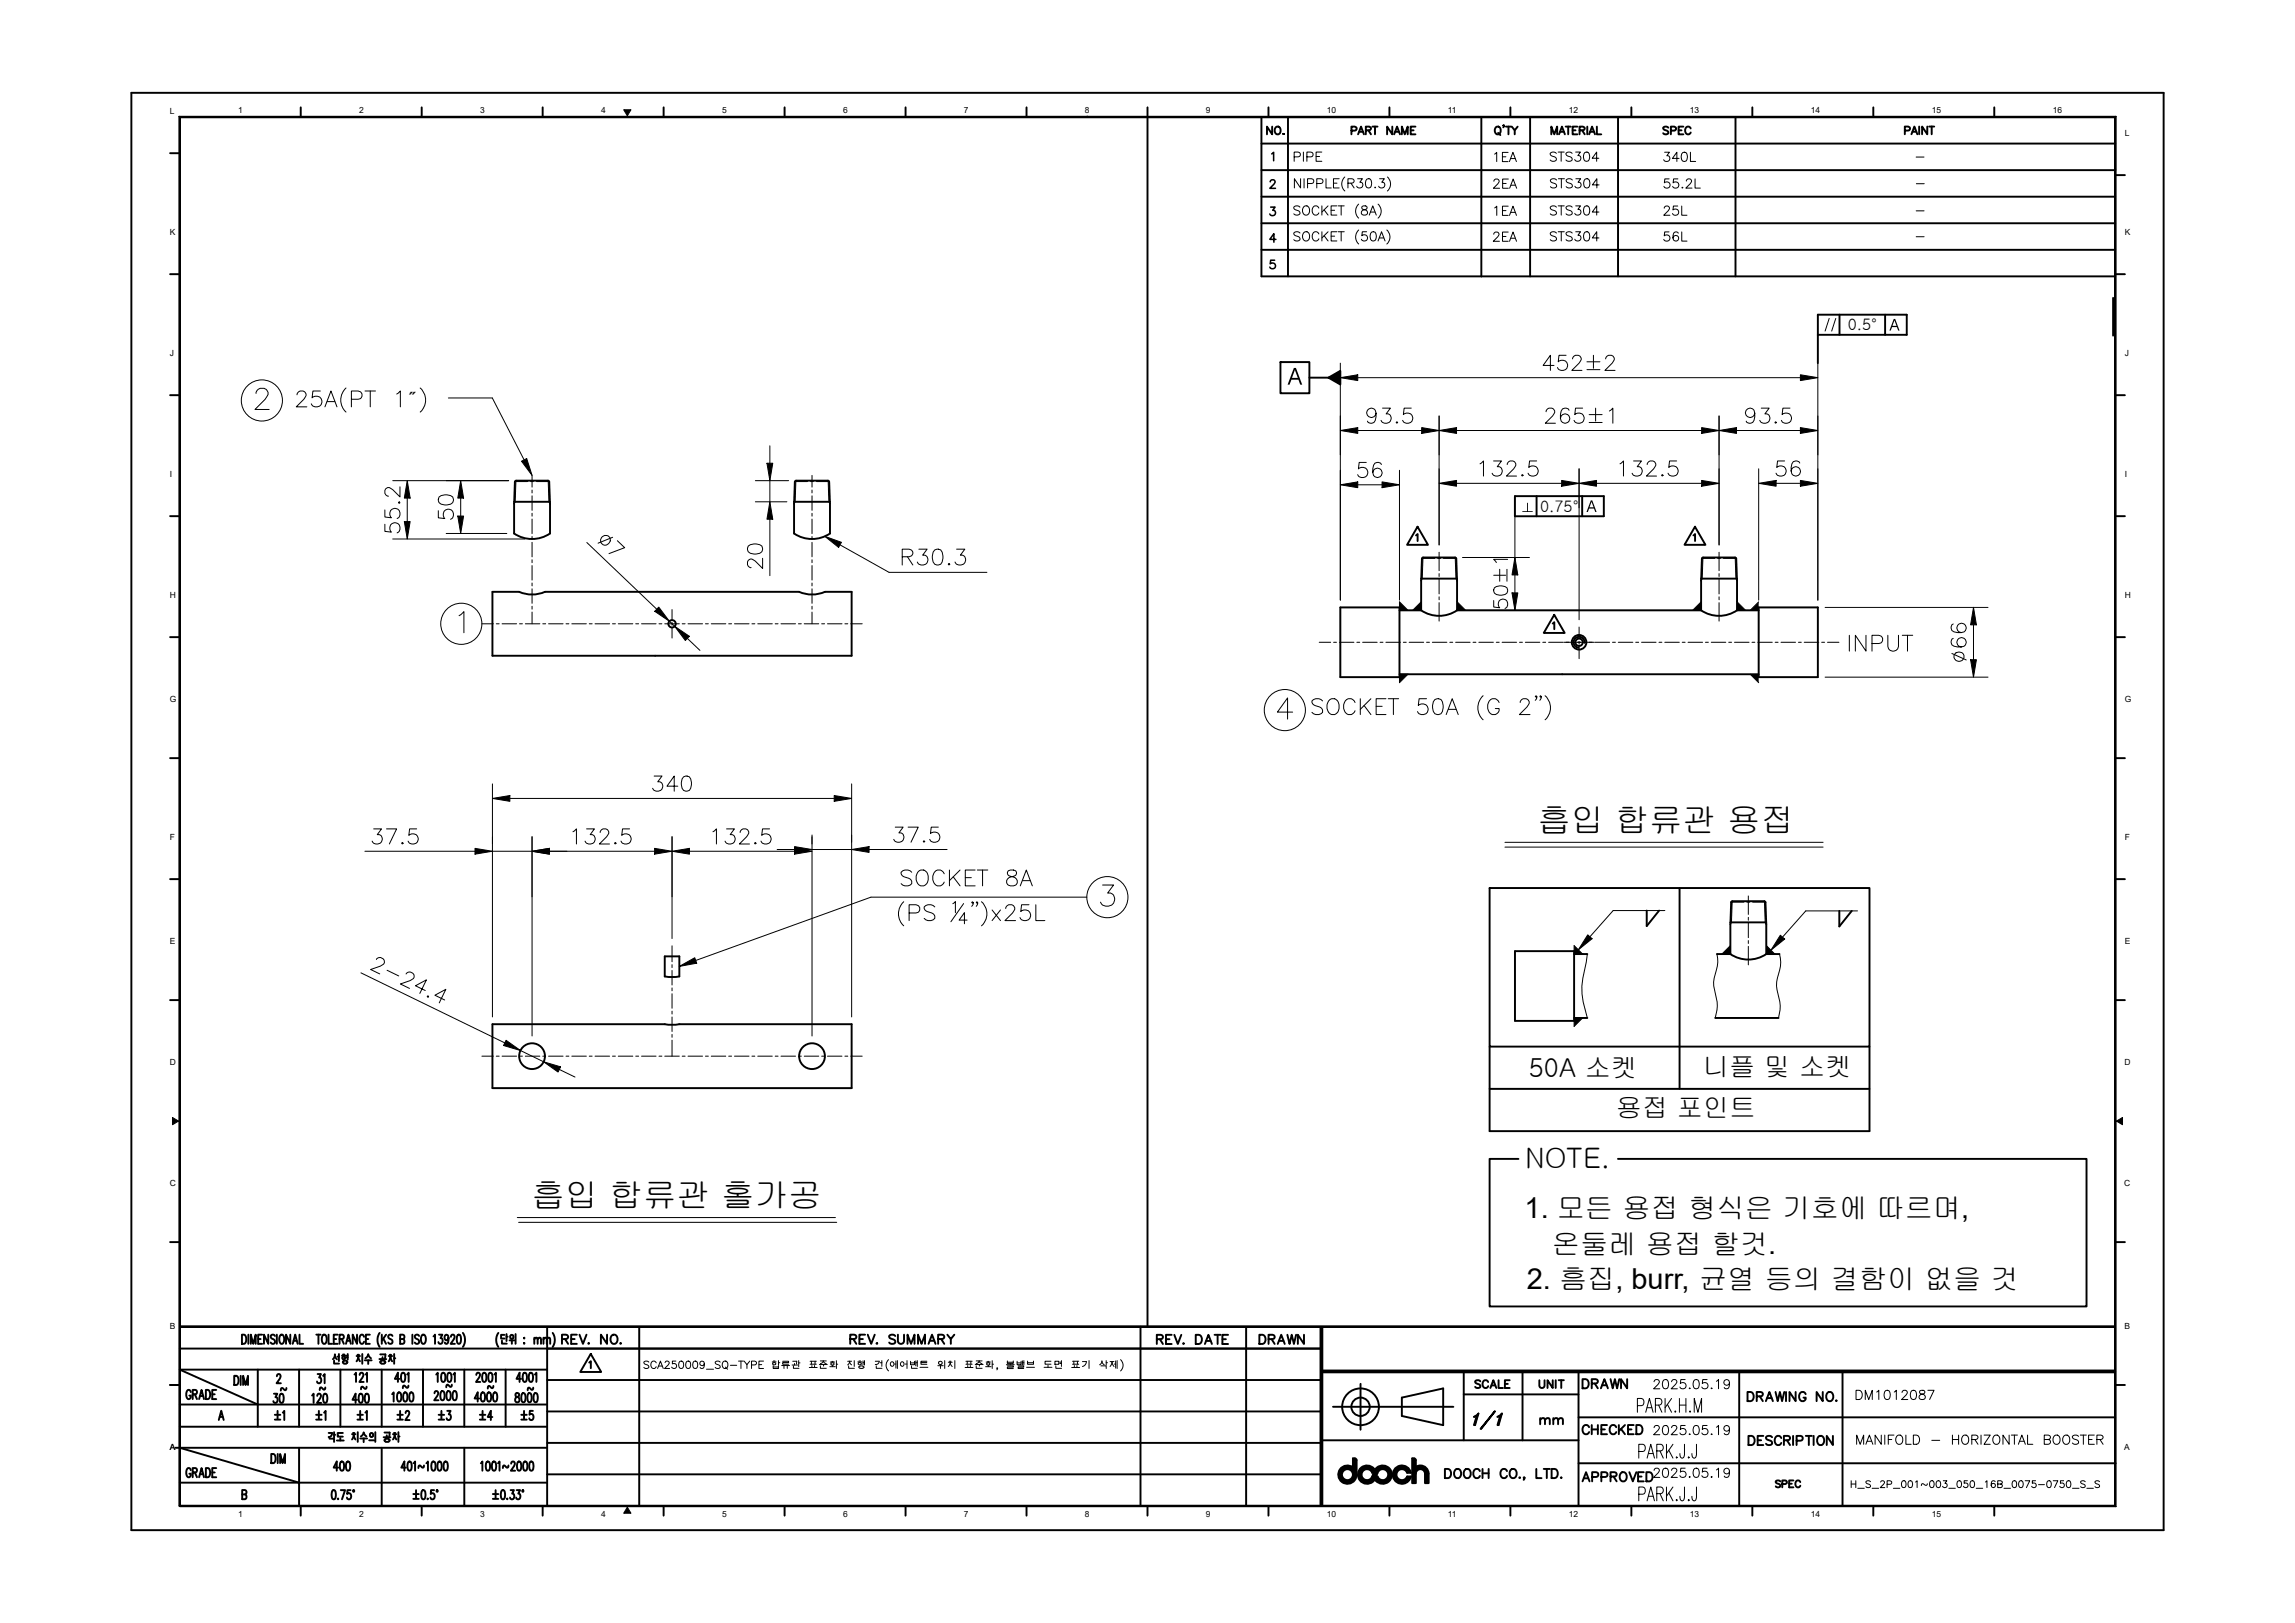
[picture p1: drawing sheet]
<svg xmlns="http://www.w3.org/2000/svg" width="297mm" height="210mm" viewBox="0 0 297 210" stroke-linecap="round" stroke-linejoin="round" font-family="sans-serif">
<defs><g id="words">
<g font-size="4.3">
<text x="199" y="107.7">흡입 합류관 용접</text>
<text x="68.8" y="156.2">흡입 합류관 홀가공</text>
</g>
<g font-size="3.7">
<text x="197.4" y="151.2">NOTE.</text>
<text x="197.3" y="157.6">1. 모든 용접 형식은 기호에 따르며,</text>
<text x="197.6" y="166.8">2. 흠집, burr, 균열 등의 결함이 없을 것</text>
<text x="200.8" y="162.2">온둘레 용접 할것.</text>
</g>
<g font-size="3.4">
<text x="197.9" y="139.3">50A 소켓</text>
<text x="220.4" y="139.2">니플 및 소켓</text>
<text x="209.1" y="144.5">용접 포인트</text>
</g>
<text font-size="2.8" x="52.7" y="52.6">″</text>
<g font-size="2">
<text x="239.1" y="42.8">0.5°</text>
<text x="199.3" y="66.2">0.75°</text>
</g>
<g font-size="1.1">
<text x="22" y="14.8">L</text>
<text x="30.8" y="14.6">1</text>
<text x="46.5" y="14.6">2</text>
<text x="62.1" y="14.6">3</text>
<text x="77.8" y="14.6">4</text>
<text x="93.4" y="14.6">5</text>
<text x="109.1" y="14.6">6</text>
<text x="124.7" y="14.6">7</text>
<text x="140.4" y="14.6">8</text>
<text x="156.1" y="14.6">9</text>
<text x="171.7" y="14.6">10</text>
<text x="187.4" y="14.6">11</text>
<text x="203" y="14.6">12</text>
<text x="218.7" y="14.6">13</text>
<text x="234.3" y="14.6">14</text>
<text x="250" y="14.6">15</text>
<text x="265.6" y="14.6">16</text>
<text x="275" y="17.6">L</text>
<text x="22" y="30.4">K</text>
<text x="275" y="30.4">K</text>
<text x="22" y="46.1">J</text>
<text x="275" y="46.1">J</text>
<text x="22" y="61.7">I</text>
<text x="275" y="61.7">I</text>
<text x="22" y="77.4">H</text>
<text x="275" y="77.4">H</text>
<text x="22" y="90.8">G</text>
<text x="275" y="90.8">G</text>
<text x="22" y="108.7">F</text>
<text x="275" y="108.7">F</text>
<text x="22" y="122.2">E</text>
<text x="275" y="122.2">E</text>
<text x="22" y="137.8">D</text>
<text x="274.9" y="137.8">D</text>
<text x="22" y="153.5">C</text>
<text x="274.9" y="153.5">C</text>
<text x="22" y="172">B</text>
<text x="274.9" y="172">B</text>
<text x="22" y="187.6">A</text>
<text x="274.9" y="187.6">A</text>
<text x="30.8" y="196.3">1</text>
<text x="46.5" y="196.3">2</text>
<text x="62.1" y="196.3">3</text>
<text x="77.8" y="196.3">4</text>
<text x="93.4" y="196.3">5</text>
<text x="109.1" y="196.3">6</text>
<text x="124.7" y="196.3">7</text>
<text x="140.4" y="196.3">8</text>
<text x="156.1" y="196.3">9</text>
<text x="171.7" y="196.3">10</text>
<text x="187.4" y="196.3">11</text>
<text x="203" y="196.3">12</text>
<text x="218.7" y="196.3">13</text>
<text x="234.3" y="196.3">14</text>
<text x="250" y="196.3">15</text>
</g>
</g></defs>
<!-- layer: 0 -->
<g fill="none" stroke="#000" stroke-width=".25">
<path d="M17 12h263v186h-263zM22 19.8h1.3M23.3 15.1h250.4v179.8h-250.4zM38.9 13.9v1.2M54.6 13.9v1.2M70.2 13.9v1.2M85.9 13.9v1.2M101.5 13.9v1.2M117.2 13.9v1.2M132.8 13.9v1.2M148.5 13.9v1.2M163.2 15.1v20.7h110.5"/>
<path d="M163.2 18.6h110.5M164.2 13.9v1.2M164.6 16.4v1l-.6-1v1M165.1 16.5a.37 .37 0 0 1 .4-.1 .37 .37 0 0 1 .2 .4v.2a.38 .38 0 0 1-.4 .4 .38 .38 0 0 1-.3-.4zM166.2 17.3h-.1h.1M166.7 15.1v20.7M174.9 16.9h.6l.1-.2-.1-.2-.2-.1h-.4v1M175.8 17.4l.3-1 .4 1M175.9 17.1h.5M176.8 16.9l.5-.1 .1-.2-.2-.2h-.4v1M177.1 16.9l.3 .5M177.6 16.4h.7"/>
<path d="M177.9 16.4v1M179.8 13.9v1.2M180.2 16.4v1l-.7-1v1M180.4 17.4l.4-1 .4 1M180.6 17.1h.4M181.4 17.4v-1l.4 1 .4-1v1M182.6 16.9h.3M183.2 16.4h-.6v1h.6M191.7 15.1v20.7M193.5 16.5a.37 .37 0 0 1 .5-.1 .37 .37 0 0 1 .2 .4v.2a.38 .38 0 0 1-.4 .4 .38 .38 0 0 1-.4-.4zM193.9 17.2l.3 .3M194.6 16.2h-.1h.1l-.1 .3"/>
<path d="M194.9 16.4h.6M195.2 16.4v1M195.5 13.9v1.2M195.6 16.4l.4 .5 .4-.5M196 16.9v.5M198 15.1v20.7M200.8 17.4v-1l.3 1 .4-1v1M201.8 17.4l.3-1 .4 1M201.9 17.1h.5M202.6 16.4h.7M202.9 16.4v1M203.5 16.9h.4"/>
<path d="M204.1 16.4h-.6v1h.6M204.4 16.9l.6-.1 .1-.2-.3-.2h-.4v1M204.7 16.9l.4 .5M205.4 16.4v1M205.7 17.4l.3-1 .4 1M205.8 17.1h.5M206.7 16.4v1h.5M209.4 15.1v20.7M211.1 13.9v1.2M215.9 16.5a.38 .38 0 0 0-.4-.1 .38 .38 0 0 0-.3 .2l.1 .2 .6 .2v.2a.45 .45 0 0 1-.7 0M216.2 16.9h.6l.1-.2-.1-.2-.1-.1h-.5v1M217.2 16.9h.4"/>
<path d="M217.8 16.4h-.6v1h.6M218.8 16.6a.37 .37 0 0 0-.4-.2 .37 .37 0 0 0-.3 .4v.2a.37 .37 0 0 0 .3 .4 .37 .37 0 0 0 .4-.3M224.6 15.1v20.7M226.8 13.9v1.2M242.4 13.9v1.2M246.5 16.9h.6l.1-.2-.1-.2-.2-.1h-.4v1M247.4 17.4l.3-1 .4 1M247.5 17h.5M248.4 16.4v1M249.4 16.4v1l-.7-1v1M249.7 16.4h.6M250 16.4v1"/>
<path d="M258.1 13.9v1.2M22 35.5h1.3M163.2 22h110.5M163.2 25.5h110.5M163.2 28.9h110.5M163.2 32.3h110.5M273.5 38.5v4.9M273.7 35.5h1.3M273.7 22.7h1.3M22 51.1h1.3M273.7 51.1h1.3M22 66.8h1.3"/>
<path d="M273.7 66.8h1.3M22 98.1h1.3M22 82.4h1.3M273.7 98.1h1.3M273.7 82.4h1.3M22 113.8h1.3M273.7 113.8h1.3M22 129.4h1.3M273.7 129.4h1.3M196.5 150h-3.7v19h77.2v-19h-60.6M22 160.7h1.3M22 179.2h1.3"/>
<path d="M23.3 174.5h147.7M26.6 179.8h.3a.75 .75 0 0 1 0 1.2h-.3zM28 179.8h-.5v1.2h.5M30.3 178h.3a.75 .75 0 0 1 0 1.2h-.3zM31.1 178v1.2M31.3 172.7h.3a.75 .75 0 0 1 0 1.2h-.3zM31.5 179.2v-1.2l.3 1.2 .3-1.2v1.2M32.1 172.7v1.2M32.5 173.9v-1.2l.3 1.2 .3-1.2v1.2M33.4 177.2v7.4M33.4 173.3h.3M33.9 172.7h-.5v1.2h.5"/>
<path d="M34.7 172.7v1.2l-.5-1.2v1.2M35.6 172.9a.28 .28 0 0 0-.4-.2 .28 .28 0 0 0-.1 .4l.3 .2a.3 .3 0 0 1 .1 .5 .3 .3 0 0 1-.5-.1M35.8 172.7v1.2M35.8 178.1l.1-.2a.26 .26 0 0 1 .4 0 .26 .26 0 0 1 0 .3l-.5 .8h.6M36.3 172.7h.1a.52 .52 0 0 1 .4 .7l-.1 .2a.28 .28 0 0 1-.2 .3 .28 .28 0 0 1-.3-.3l-.1-.5zM37.1 179.6l-.2 .3-.4-.3-.2 .3M37.6 172.7v1.2l-.6-1.2v1.2M37.9 173.9l.3-1.2 .3 1.2M38 173.5h.4M38.7 177.2v7.4M38.8 172.7v1.2h.4M40.9 172.7h.6"/>
<path d="M41.1 177.8h.4l-.2 .4a.35 .35 0 0 1 .3 .5 .35 .35 0 0 1-.5 .2l-.1-.1M41.2 172.7v1.2M41.8 172.7h.1a.52 .52 0 0 1 .4 .7l-.1 .2a.28 .28 0 0 1-.2 .3 .28 .28 0 0 1-.3-.3l-.1-.5zM41.8 178l.2-.2v1.2M42.1 179.5l-.1 .3-.5-.3-.1 .4M42.5 172.7v1.2h.5M43.1 175.9l.2-.3v-.3l.1 .3 .2 .3M43.2 173.3h.3M43.2 176v.4h.7M43.7 175.5h.2M43.7 172.7h-.5v1.2h.5M43.9 175.2v.9"/>
<path d="M43.9 173.3l.5-.1 .1-.2-.1-.3h-.5v1.2M44.1 177.2v7.4M44.2 173.3l.3 .6M44.3 175.4h.4M44.4 176.3a.26 .26 0 0 1 .3-.3 .26 .26 0 0 1 .2 .4h-.3l-.2-.1M44.4 175.3h.2M44.6 175.6h-.3v.2M44.6 175.6v.2h-.3M44.8 173.9l.3-1.2 .3 1.2M44.8 175.4h.2M44.8 175.6h.2M44.9 173.5h.4"/>
<path d="M45 175.2v.7M45.9 177.8l.2-.2v1.2M46.1 176.1l.3-.6 .2 .6M46.1 175.5h.5M46.2 172.7v1.2l-.6-1.2v1.2M46.3 175.3h.2M46.5 177.9l.1-.2a.26 .26 0 0 1 .4 0 .26 .26 0 0 1 0 .4l-.5 .7h.6M46.9 175.2v1.3M47.1 173a.28 .28 0 0 0-.3-.3 .28 .28 0 0 0-.2 .3v.6a.28 .28 0 0 0 .2 .3 .28 .28 0 0 0 .3-.3M47.2 176h.9M47.3 175.7l.2-.1 .2-.4 .3 .5M47.3 177.8l.2-.2v1.2"/>
<path d="M47.3 173.3h.4M47.4 179.4l-.1 .3-.5-.3-.1 .4M47.7 176v.5M47.9 172.7h-.6v1.2h.6M49.1 175.9h.9M49.1 172.5a1.6 1.6 0 0 0 0 1.8M49.2 175.2h.7l-.1 .5M49.2 176.3a.33 .33 0 0 1 .3-.3 .33 .33 0 0 1 .4 .3 .41 .41 0 0 1-.7 0M49.4 177.2v7.4M49.4 172.7v1.2M49.5 175.6v.3M49.6 173.2l.4 .7"/>
<path d="M50 172.7l-.6 .8M50.3 176.1l.2-.6 .2 .6M50.3 175.5h.4M50.4 175.3h.2M50.8 172.9a.28 .28 0 0 0-.4-.2 .28 .28 0 0 0-.1 .4l.3 .2a.3 .3 0 0 1 .1 .5 .3 .3 0 0 1-.5-.1M51 175.2v1.3M51 175.7h.2M51.7 178.4h-.6l.4-.8v1.2M51.8 173.3h.3l.2 .1v.3l-.2 .2h-.3v-1.2h.3l.2 .1v.3l-.2 .2M52 177.7l.2-.1a.85 .85 0 0 1 0 1.2h-.1a.97 .97 0 0 1-.1-1.1zM52.7 177.8l.2-.2v1.2M52.8 179.3l-.1 .3-.4-.3-.2 .3"/>
<path d="M53.4 172.7v1.2M54.2 172.9a.28 .28 0 0 0-.3-.2 .28 .28 0 0 0-.2 .4l.4 .2a.3 .3 0 0 1 .1 .5 .3 .3 0 0 1-.5-.1M54.6 172.7h.1a.52 .52 0 0 1 .4 .7v.2a.28 .28 0 0 1-.3 .3 .28 .28 0 0 1-.3-.3v-.5zM54.7 177.2v7.4M56.1 172.9l.2-.2v1.2M56.4 177.8l.2-.2v1.2M56.8 172.7h.4l-.2 .4a.35 .35 0 0 1 .3 .5 .35 .35 0 0 1-.5 .2l-.1-.1M57.2 177.7l.2-.1a.85 .85 0 0 1 0 1.2h-.1a.97 .97 0 0 1-.1-1.1zM58 177.7l.2-.1a.85 .85 0 0 1 0 1.2h-.1a.97 .97 0 0 1-.1-1.1zM58 173.1l-.1 .3a.32 .32 0 0 1-.4-.3 .32 .32 0 0 1 .4-.4l.1 .4a.59 .59 0 0 1-.3 .8l-.1-.2M58.4 173v-.2a.26 .26 0 0 1 .4 0 .26 .26 0 0 1 0 .3l-.5 .8h.6M58.5 179.2l-.2 .2-.4-.2-.1 .3"/>
<path d="M58.7 177.8l.2-.2v1.2M59.2 172.7h.2a.85 .85 0 0 1 0 1.2h-.1a.97 .97 0 0 1-.1-1.2zM59.9 172.5a1.6 1.6 0 0 1 0 1.8M60.1 177.2v7.4M61.6 177.9l.1-.2a.26 .26 0 0 1 .4 0 .26 .26 0 0 1 0 .4l-.5 .7h.6M62.5 177.7l.2-.1a.85 .85 0 0 1 0 1.2h-.1a.97 .97 0 0 1-.1-1.1zM63.3 177.7l.2-.1a.85 .85 0 0 1 0 1.2h-.1a.97 .97 0 0 1-.1-1.1zM63.8 179.3l-.1 .3-.5-.3-.1 .4M64 177.8l.2-.2v1.2M64.5 172.5a1.6 1.6 0 0 0 0 1.8M65 173.5v.4h.6M65.3 172.7h-.5v.5h.5"/>
<path d="M65.4 177.2v7.4M65.5 172.6v.9M65.5 173h.2M65.9 173.4h.7M66.2 173.4v.5M66.7 172.6v1.3M67.4 178.4h-.6l.4-.8v1.2M67.8 177.7l.2-.1a.85 .85 0 0 1 0 1.2h-.1a.97 .97 0 0 1-.1-1.1zM67.8 173.1v.1zM67.8 173.8v.1zM68.5 177.7l.2-.1a.85 .85 0 0 1 0 1.2 .97 .97 0 0 1-.2-1.1zM69 179.5l-.1 .3-.5-.3-.1 .4"/>
<path d="M69.1 173.3l.2-.2h.2l.1 .8M69.1 173.1v.8M69.2 177.8l.2-.2v1.2M69.6 173.3l.2-.2h.2v.8M70.3 173.3l.2-.2h.2l.1 .8M70.3 173.1v.8M70.8 173.3l.2-.2h.2v.8M70.8 177.2h-47.5l10.1 4.5M70.8 171.7v23.2M70.8 178.6h100.2M71.5 172.5a1.6 1.6 0 0 1 0 1.8M72.7 173.3l.7-.1 .1-.2v-.2l-.3-.1h-.5v1.2"/>
<path d="M73.1 173.3l.4 .6M73.9 173.3h.5M74.7 172.7h-.8v1.2h.8M75 172.7l.4 1.2 .5-1.2M76.2 173.8v.1v-.1M78.6 172.7v1.2l-.8-1.2v1.2M79.1 172.9a.44 .44 0 0 1 .5-.2 .44 .44 0 0 1 .3 .4v.3a.45 .45 0 0 1-.4 .5 .45 .45 0 0 1-.5-.5zM80.3 173.8v.1l.1-.1M82.7 171.7v23.2M110 173.3l.7-.1 .1-.2v-.2l-.3-.1h-.5v1.2M110.4 173.3l.4 .6M111.2 173.3h.5"/>
<path d="M112 172.7h-.8v1.2h.8M112.3 172.7l.4 1.2 .5-1.2M113.5 173.8v.1v-.1M115.9 172.9a.45 .45 0 0 0-.5-.2 .45 .45 0 0 0-.3 .3l.1 .1 .5 .3 .2 .3a.52 .52 0 0 1-.8 0M116.2 172.7v.8a.4 .4 0 0 0 .4 .4 .4 .4 0 0 0 .4-.4v-.8M117.4 173.9v-1.2l.5 1.2 .5-1.2v1.2M118.8 173.9v-1.2l.5 1.2 .4-1.2v1.2M120.2 173.9l.4-1.2 .5 1.2M120.3 173.5h.6M121.4 173.3l.7-.1 .1-.2-.1-.2-.2-.1h-.5v1.2M121.8 173.3l.4 .6M122.6 172.7l.4 .6 .5-.6"/>
<path d="M123 173.3v.6M147.6 171.7v23.2M149.7 173.3l.7-.1 .1-.1-.1-.3-.2-.1h-.5v1.2M150.1 173.3l.4 .6M150.9 173.3h.4M151.6 172.7h-.7v1.2h.7M152 172.7l.4 1.2 .5-1.2M153.2 173.8h-.1h.1M154.7 172.7h.4a.63 .63 0 0 1 .5 .6 .63 .63 0 0 1-.5 .6h-.4zM155.9 173.9l.5-1.2 .4 1.2M156.1 173.5h.6M157.2 172.7h.8"/>
<path d="M157.6 172.7v1.2M158.2 173.3h.4M158.9 172.7h-.7v1.2h.7M161.3 171.7v23.2M163 172.7h.4a.63 .63 0 0 1 .4 .6 .63 .63 0 0 1-.4 .6h-.4zM164.2 173.3l.6-.1 .2-.2-.1-.2-.2-.1h-.5v1.2M164.6 173.3l.4 .6M165.4 173.9l.4-1.2 .5 1.2M165.5 173.5h.6M166.6 172.7l.3 1.2 .3-1.2 .2 1.2 .3-1.2M168.8 172.7v1.2l-.8-1.2v1.2M171 177.4h102.7"/>
<path d="M171 171.7v23.2M176.1 179.1v5.9M189.4 177.4v9M191.6 178.7a.38 .38 0 0 0-.4-.1 .38 .38 0 0 0-.3 .2l.2 .2 .4 .2 .1 .2a.44 .44 0 0 1-.7 0M192.6 178.8a.37 .37 0 0 0-.4-.2 .37 .37 0 0 0-.3 .4v.2a.37 .37 0 0 0 .3 .4 .37 .37 0 0 0 .4-.2M192.9 179.6l.4-1 .3 1M193 179.3h.5M193.9 178.6v1h.6M194.7 179.1h.4M195.4 178.6h-.7v1h.7M197 177.4v9M199.2 178.6v.7a.34 .34 0 0 0 .3 .3 .34 .34 0 0 0 .4-.3v-.7"/>
<path d="M200.9 178.6v1l-.6-1v1M201.3 178.6v1M201.7 178.6h.7M202 178.6v1M204.3 177.4v17.5M204.8 178.4h.4a.63 .63 0 0 1 .4 .6 .63 .63 0 0 1-.4 .6h-.4zM206 179h.7l.1-.2-.1-.2-.2-.2h-.5v1.2M206.4 179l.4 .6M207.2 179.6l.4-1.2 .5 1.2M207.3 179.2h.6M208.4 178.4l.3 1.2 .3-1.2 .3 1.2 .3-1.2M210.6 178.4v1.2l-.8-1.2v1.2"/>
<path d="M225.1 177.4v17.5M238.4 177.4v17.5M273.7 160.7h1.3M273.7 179.2h1.3M22.7 187.3h48.1M23.3 181.7h47.5M23.3 184.6h47.5M23.3 187.3l15.4 4.5M23.3 191.8h47.5M24.7 180.1a.28 .28 0 0 0-.3-.3 .28 .28 0 0 0-.3 .3v.6a.28 .28 0 0 0 .3 .3 .28 .28 0 0 0 .3-.3v-.1h-.2M24.7 190.2a.28 .28 0 0 0-.3-.3 .28 .28 0 0 0-.3 .3v.7a.28 .28 0 0 0 .3 .3 .28 .28 0 0 0 .3-.3v-.2h-.2M24.9 180.4h.5l.1-.2-.1-.3-.5-.1v1.2"/>
<path d="M24.9 190.5h.5l.1-.2-.1-.3h-.5v1.1M25.2 180.4l.3 .6M25.2 190.5l.3 .6M25.8 181l.3-1.2 .3 1.2M25.8 191.1l.3-1.1 .3 1.1M25.9 190.7h.4M25.9 180.6h.4M26.6 190h.3a.75 .75 0 0 1 0 1.1h-.3zM27.5 180.4h.3M27.5 190.5h.3M28 190h-.5v1.1h.5M28.3 183.7l.3-1.2 .3 1.2"/>
<path d="M28.4 183.3h.4M31.3 193.4h.4l.2 .1v.3l-.2 .2h-.4v-1.2h.4l.2 .1v.3l-.2 .2M35.1 188.1h.3a.75 .75 0 0 1 0 1.2h-.3zM35.4 180.3h.5l-.3 .5a.35 .35 0 0 1 .3 .4 .35 .35 0 0 1-.5 .3v-.2M35.6 183.1h.7M35.6 183.7h.7M35.9 182.6v1M35.9 188.1v1.2M36.3 189.3v-1.2l.3 1.2 .3-1.2v1.2M36.3 180.4l.2-.1a.85 .85 0 0 1 0 1.2h-.1a.97 .97 0 0 1-.1-1.1zM36.6 182.8l.2-.2v1.1M38.7 187.3v7.6"/>
<path d="M38.9 194.9v1.2M40.4 180.6l.2-.3v1.2M40.9 183.1h.7M40.9 183.7h.7M41.1 180.6v-.2a.26 .26 0 0 1 .4 0 .26 .26 0 0 1 0 .4l-.5 .7h.6M41.3 182.6v1M41.9 180.4l.2-.1a.85 .85 0 0 1 0 1.2h-.1a.97 .97 0 0 1-.1-1.1zM41.9 182.8l.2-.2v1.1M42.5 185.4h.5a.46 .46 0 0 1-.5 .5M42.6 186.1h.6v.5M43 192.9l.2-.1a.85 .85 0 0 1 0 1.2h-.1a.97 .97 0 0 1-.1-1.1zM43.2 185.3v.7"/>
<path d="M43.2 185.6h.2M43.6 186.4h.9M43.7 193.9v.1l.1-.1M43.8 189.9h-.6l.4-.8v1.2M44 186.1v.3M44.1 189.2l.2-.1a.85 .85 0 0 1 0 1.2h-.1a.97 .97 0 0 1-.1-1.1zM44.1 192.8h.6l-.4 1.2M44.4 185.4h-.7v.5h.7M44.9 189.2l.2-.1a.85 .85 0 0 1 0 1.2h-.1a.97 .97 0 0 1-.1-1.1zM45.4 192.8h-.4l-.1 .5h.1a.36 .36 0 0 1 .5 .3 .36 .36 0 0 1-.5 .3l-.1-.1M45.6 186.3l.2-.7 .2 .7M45.6 185.6h.4"/>
<path d="M45.7 185.4h.2M45.7 192.9h.1v.1zM46.2 181.1h-.6l.4-.8v1.2M46.3 183.1h.7M46.3 183.7h.7M46.3 185.3v1.3M46.5 180.4l.2-.1a.85 .85 0 0 1 0 1.2h-.1a.97 .97 0 0 1-.1-1.1zM46.6 182.6v1M46.6 186.1h.9M46.7 185.8l.2-.1 .2-.3 .3 .4M47.1 186.1v.5M47.3 182.8l.2-.2v1.1"/>
<path d="M47.3 180.4l.2-.1a.85 .85 0 0 1 0 1.2h-.1a.97 .97 0 0 1-.1-1.1zM47.8 186.4h.6M48.6 185.3v1.3M49.4 187.3v7.6M49.6 186h.9M49.8 185.4h.6v.4M50.1 185.7v.3M50.4 186.3a.36 .36 0 0 0-.4-.2 .36 .36 0 0 0-.2 .3M50.4 186.3a.36 .36 0 0 1-.3 .3 .36 .36 0 0 1-.3-.2M50.7 180.4l.2-.2v1.2M50.9 186.3l.2-.7 .2 .7M50.9 185.6h.4"/>
<path d="M51 185.4h.2M51.4 183.1h.7M51.4 183.7h.7M51.5 180.2h.2a.85 .85 0 0 1 0 1.2h-.1a.97 .97 0 0 1-.1-1.2zM51.6 185.3v1.3M51.6 185.9h.1M51.8 182.6v1M52.3 180.2h.2a.85 .85 0 0 1 0 1.2h-.1a.97 .97 0 0 1-.1-1.2zM52.5 182.8v-.1a.26 .26 0 0 1 .4-.1 .26 .26 0 0 1 0 .4l-.4 .7h.5M52.5 189.9h-.6l.4-.8v1.2M52.8 189.2l.2-.1a.85 .85 0 0 1 0 1.2 .97 .97 0 0 1-.2-1.1zM53.1 180.2h.2a.85 .85 0 0 1 0 1.2h-.1a.97 .97 0 0 1-.1-1.2z"/>
<path d="M53.5 193.3h.7M53.5 193.9h.7M53.5 189.3l.2-.2v1.2M53.8 192.8v1M54.6 194.9v1.2M54.6 192.9l.2-.1a.85 .85 0 0 1 0 1.2 .97 .97 0 0 1-.2-1.1zM54.9 189.6l-.2 .3-.4-.3-.1 .4M55.2 189.3l.2-.2v1.2M55.3 193.9v.1l.1-.1M55.9 189.2l.2-.1a.85 .85 0 0 1 0 1.2 .97 .97 0 0 1-.2-1.1zM56.2 192.8h-.4l-.1 .5h.1a.36 .36 0 0 1 .5 .3 .36 .36 0 0 1-.5 .3l-.1-.1M56.2 180.3l.1-.2a.26 .26 0 0 1 .3 0 .26 .26 0 0 1 .1 .3l-.5 .8h.5"/>
<path d="M56.5 192.9h.1v.1zM56.7 189.2l.2-.1a.85 .85 0 0 1 0 1.2h-.1a.97 .97 0 0 1-.1-1.1zM56.8 183.1h.7M56.8 183.7h.7M57.1 180h.2a.85 .85 0 0 1 0 1.2h-.1a.97 .97 0 0 1-.1-1.2zM57.1 182.6v1M57.5 189.2l.2-.1a.85 .85 0 0 1 0 1.2h-.1a.97 .97 0 0 1-.1-1.1zM57.9 182.6h.4l-.2 .4a.35 .35 0 0 1 .2 .5 .35 .35 0 0 1-.4 .2l-.1-.2M57.9 180h.2a.85 .85 0 0 1 0 1.2h-.1a.97 .97 0 0 1-.1-1.2zM58.7 180h.2a.85 .85 0 0 1 0 1.2h-.1a.97 .97 0 0 1-.1-1.2zM60.1 187.3v7.6M62 181h-.6l.4-.8v1.2"/>
<path d="M62.1 183.1h.7M62.1 183.7h.7M62.2 189.3l.2-.2v1.2M62.3 180.2h.2a.85 .85 0 0 1 0 1.2 .97 .97 0 0 1-.2-1.2zM62.4 182.6v1M63 189.2l.2-.1a.85 .85 0 0 1 0 1.2h-.1a.97 .97 0 0 1-.1-1.1zM63.1 180.2h.2a.85 .85 0 0 1 0 1.2h-.1a.97 .97 0 0 1-.1-1.2zM63.7 183.3h-.6l.4-.7v1.1M63.8 189.2l.2-.1a.85 .85 0 0 1 0 1.2h-.1a.97 .97 0 0 1-.1-1.1zM63.8 193.3h.7M63.8 193.9h.7M63.9 180.2h.2a.85 .85 0 0 1 0 1.2h-.1a.97 .97 0 0 1-.1-1.2z"/>
<path d="M64.1 192.8v1M64.4 189.3l.2-.2v1.2M64.9 192.9l.2-.1a.85 .85 0 0 1 0 1.2h-.1a.97 .97 0 0 1-.1-1.1zM65.6 193.9v.1l.1-.1M65.8 189.6l-.1 .3-.5-.3-.1 .4M66.1 192.8h.4l-.2 .5a.35 .35 0 0 1 .2 .4 .35 .35 0 0 1-.4 .2l-.1-.1M66.2 189.4v-.2a.26 .26 0 0 1 .4 0 .26 .26 0 0 1 0 .4l-.5 .7h.6M66.7 180.3v.3a.44 .44 0 0 1 .5 .3 .44 .44 0 0 1-.2 .5 .37 .37 0 0 1-.4-.3 .37 .37 0 0 1 .5-.4v-.1a.26 .26 0 0 0-.1-.3zM66.9 192.8h.4l-.2 .5a.35 .35 0 0 1 .2 .4 .35 .35 0 0 1-.4 .2l-.1-.1M67 189.2l.2-.1a.85 .85 0 0 1 0 1.2h-.1a.97 .97 0 0 1-.1-1.1zM67.5 183.1h.7M67.5 183.7h.7"/>
<path d="M67.6 180.3h.2a.85 .85 0 0 1 0 1.1h-.1a.97 .97 0 0 1-.1-1.1zM67.6 192.9h.1v.1zM67.8 189.2l.2-.1a.85 .85 0 0 1 0 1.2h-.1a.97 .97 0 0 1-.1-1.1zM67.8 182.6v1M68.4 180.3h.2a.85 .85 0 0 1 0 1.1h-.1a.97 .97 0 0 1-.1-1.1zM68.6 189.2l.2-.1a.85 .85 0 0 1 0 1.2h-.1a.97 .97 0 0 1-.1-1.1zM69 182.6h-.4l-.1 .5 .1-.1a.36 .36 0 0 1 .4 .3 .36 .36 0 0 1-.4 .4l-.1-.2M69.2 180.3h.2a.85 .85 0 0 1 0 1.1h-.1a.97 .97 0 0 1-.1-1.1zM70.2 194.9v1.2M70.8 182.6h100.2M70.8 186.7h100.2M70.8 190.8h100.2"/>
<path d="M85.9 194.9v1.2M101.5 194.9v1.2M117.2 194.9v1.2M132.8 194.9v1.2M148.5 194.9v1.2M164.2 194.9v1.2M171 186.4h33.3M172.5 182h15.6M173.4 190.1a1.18 1.18 0 0 1 1.7-.2v-1.2h.2l.2 .1 .1 .1v1.9a1.19 1.19 0 0 1-1.6 1.1 1.19 1.19 0 0 1-.6-1.8zM176.2 189.9a1.18 1.18 0 0 1 1.6 .1l-.2 .6a.71 .71 0 0 0-1.1-.4 .71 .71 0 0 0 0 1.2 .71 .71 0 0 0 1.1-.3 1.46 1.46 0 0 1 1.6-1.4 1.19 1.19 0 0 1 .7 1.7 1.19 1.19 0 0 1-1.9 .2l.3-.6a.71 .71 0 0 0 1.1 .4 .71 .71 0 0 0 0-1.2 .71 .71 0 0 0-1.1 .4 1.45 1.45 0 0 1-1.7 1.4 1.18 1.18 0 0 1-.8-.9 1.18 1.18 0 0 1 .4-1.2zM179.8 194.9v1.2M180.5 190a1.18 1.18 0 0 1 1.2-.3 1.18 1.18 0 0 1 .9 .9h-.5a.71 .71 0 0 0-1.1-.4 .71 .71 0 0 0 0 1.2 .71 .71 0 0 0 1.1-.4h.5a1.19 1.19 0 0 1-1.7 .9 1.19 1.19 0 0 1-.4-1.9z"/>
<path d="M181.4 180.8l5.4-1.2v4.8l-5.4-1.2zM182.8 188.7l.4 .1v1a1.07 1.07 0 0 1 1.7 .9v1.2h-.5v-1.2a.59 .59 0 0 0-.6-.6 .59 .59 0 0 0-.6 .6v1.2h-.4zM187 190.1h.4a.63 .63 0 0 1 .4 .6 .63 .63 0 0 1-.4 .6h-.4zM188.3 190.2a.44 .44 0 0 1 .5-.1 .44 .44 0 0 1 .3 .4v.3a.45 .45 0 0 1-.5 .5 .45 .45 0 0 1-.4-.5zM189.4 180.4h14.9M189.6 190.1a.57 .57 0 0 1 .7 .3 .57 .57 0 0 1-.1 .7 .44 .44 0 0 1-.5 .1 .44 .44 0 0 1-.3-.4l.1-.5zM190.8 183.3l.5-.4-.4 1.5h-.1l.3-1.2zM191.3 182.9l-.5 1.5M191.5 190.3a.44 .44 0 0 0-.5-.2 .44 .44 0 0 0-.3 .4v.3a.44 .44 0 0 0 .3 .5 .44 .44 0 0 0 .5-.3M191.9 190.1v1.2M191.9 190.6h.7M192.6 190.1v1.2"/>
<path d="M193.4 182.6l-1.8 2.3zM193.8 183.3l.6-.4-.5 1.5h-.1l.3-1.2zM194.4 182.9l-.5 1.5M195 190.3a.44 .44 0 0 0-.5-.2 .44 .44 0 0 0-.3 .4v.3a.44 .44 0 0 0 .3 .5 .44 .44 0 0 0 .5-.3M195.5 194.9v1.2M195.6 190.1a.57 .57 0 0 1 .7 .3 .57 .57 0 0 1-.1 .7 .44 .44 0 0 1-.5 .1 .44 .44 0 0 1-.3-.4v-.3zM196.7 191.1l-.1 .1h.1M197.3 191.2h-.1h.1l-.1 .3M198.8 190.1v1.2h.7M199.3 183.7l.3-.2h.3v.8M199.3 183.5v.8M199.8 190.1h.8"/>
<path d="M199.9 183.7l.3-.2h.3l.1 .8M200.2 190.1v1.2M200.8 190.1h.4a.63 .63 0 0 1 .4 .6 .63 .63 0 0 1-.4 .6h-.4zM201 183.7l.3-.2h.3v.8M201 183.5v.8M201.6 183.7l.3-.2h.3l.1 .8M202 191.1v.1h.1M204.3 189.3h69.5M204.3 183.4h69.4M204.8 191.7l.5-1.2 .4 1.2M205 191.3h.5M205.6 184.7a.44 .44 0 0 0-.4-.3 .44 .44 0 0 0-.4 .4v.3a.44 .44 0 0 0 .4 .5 .44 .44 0 0 0 .4-.3"/>
<path d="M206 184.4v1.2M206 185h.8M206 191.1h.6a.31 .31 0 0 0 .2-.3 .31 .31 0 0 0-.2-.3h-.6v1.2M206.8 184.4v1.2M207.2 191.1h.5a.31 .31 0 0 0 .3-.3 .31 .31 0 0 0-.3-.3h-.5v1.2M207.2 185h.5M208 184.4h-.8v1.2h.8M208.4 191.1l.7-.1 .1-.2v-.2l-.3-.1h-.5v1.2M208.8 191.1l.4 .6M209.2 184.7a.44 .44 0 0 0-.5-.3 .44 .44 0 0 0-.4 .4v.3a.44 .44 0 0 0 .4 .5 .44 .44 0 0 0 .5-.3M209.5 184.4v1.2M209.8 184.9l.5 .7"/>
<path d="M209.8 190.5a.57 .57 0 0 1 .7 .3 .57 .57 0 0 1-.1 .7 .44 .44 0 0 1-.5 .2 .44 .44 0 0 1-.3-.5l.1-.4zM210.3 184.4l-.8 .8M210.7 185h.4M210.9 190.5l.4 1.2 .5-1.2M211.1 194.9v1.2M211.4 184.4h-.7v1.2h.7M211.8 184.4h.4a.63 .63 0 0 1 .4 .6 .63 .63 0 0 1-.4 .6h-.4zM212 191.1h.4M212.7 190.5h-.7v1.2h.7M213.1 190.5h.4a.63 .63 0 0 1 .4 .6 .63 .63 0 0 1-.4 .6h-.4zM226.2 180.1h.3a.63 .63 0 0 1 .5 .6 .63 .63 0 0 1-.5 .6h-.3zM226.3 185.8h.4a.63 .63 0 0 1 .4 .6 .63 .63 0 0 1-.4 .6h-.4z"/>
<path d="M226.8 194.9v1.2M227.3 180.7l.7-.1 .1-.2v-.2l-.3-.1h-.5v1.2M227.5 186.4h.4M227.7 180.7l.4 .6M228.2 185.8h-.7v1.2h.7M228.5 181.3l.5-1.2 .4 1.2M228.7 180.9h.6M229.3 186a.45 .45 0 0 0-.4-.2 .45 .45 0 0 0-.4 .3l.2 .1 .5 .3 .1 .3a.52 .52 0 0 1-.8 0M229.8 180.1l.3 1.2 .2-1.2 .3 1.2 .3-1.2M230.4 191.7l-.2-.1-.4 .1v.2l.6 .3v.1l-.2 .1-.4-.1M230.5 186.1a.44 .44 0 0 0-.5-.3 .44 .44 0 0 0-.3 .4v.3a.44 .44 0 0 0 .3 .5 .44 .44 0 0 0 .5-.3M230.6 192h.4l.2-.1v-.2l-.2-.1h-.4v.8"/>
<path d="M230.9 186.4l.6-.1 .2-.2-.1-.2-.2-.1h-.5v1.2M231.1 180.1v1.2M231.3 186.4l.4 .6M231.5 192h.4M232 185.8v1.2M232.1 191.6h-.6v.8h.6M232.4 180.1v1.2l-.8-1.2v1.2M232.5 186.4h.5a.31 .31 0 0 0 .3-.3 .31 .31 0 0 0-.3-.3h-.5v1.2M233 191.8a.33 .33 0 0 0-.4-.2 .33 .33 0 0 0-.3 .3v.2a.33 .33 0 0 0 .3 .3 .33 .33 0 0 0 .4-.2M233.7 180.4a.44 .44 0 0 0-.5-.3 .44 .44 0 0 0-.4 .5v.2a.43 .43 0 0 0 .5 .5 .43 .43 0 0 0 .4-.5h-.3M233.7 185.8h.8M234.1 185.8v1.2"/>
<path d="M234.7 185.8v1.2M235.3 186a.44 .44 0 0 1 .5-.2 .44 .44 0 0 1 .3 .4v.3a.45 .45 0 0 1-.5 .5 .45 .45 0 0 1-.4-.5zM235.9 180.1v1.2l-.8-1.2v1.2M236.5 180.3a.44 .44 0 0 1 .5-.2 .44 .44 0 0 1 .2 .5v.2a.45 .45 0 0 1-.4 .5 .45 .45 0 0 1-.5-.5zM237.2 185.8v1.2l-.8-1.2v1.2M237.6 181.2v.1l.1-.1M242.4 194.9v1.2M258.1 194.9v1.2"/>
<circle cx="66.3" cy="173" r=".24"/>
<circle cx="48.1" cy="185.7" r=".24"/>
<circle cx="174.4" cy="190.8" r=".71"/>
<circle cx="176.1" cy="182" r="2.38"/>
<circle cx="176.1" cy="182" r="1.19"/>
</g>
<path d="M23.2 15l.2 .2v179.7h-.2zM23.2 15h250.6l-.2 .2h-250.2zM80.7 14.2h1l-.5 .8zM140.7 15v.1zM273.8 15v180l-.2-.2v-179.6zM22.3 144.6l.8 .5-.8 .4zM273.9 145.1l.8-.5v.9zM23.3 171.5h250.4v.2h-250.4zM170.8 171.7h.4v23.2h-.4zM171 177.3h102.7v.3h-102.7zM23.3 194.8h250.3l.2 .2h-250.5zM81.2 195l.5 .8h-1z" fill="none" stroke="#000" stroke-width=".13"/>
<path d="M80.7 14.2h1l-.5 .8zM22.3 144.6l.8 .5-.8 .4zM273.9 145.1l.8-.5v.9zM81.2 195l.5 .8h-1z" fill="#000"/>
<path d="M23.2 15.1h250.6M23.3 15v179.9h250.5M273.7 15v180M23.3 171.6h250.4" fill="none" stroke="#000" stroke-width=".19"/>
<path d="M171 177.4h102.7M171 171.7v23.2" fill="none" stroke="#000" stroke-width=".36"/>
<g fill="#000">
<path d="M173.5 190a1.19 1.19 0 0 0 .4 1.9 1.19 1.19 0 0 0 1.7-1.1v-1.9l-.2-.2h-.3v1.2a1.19 1.19 0 0 0-1.6 .1zM173.7 190.8a.71 .71 0 0 1 1.4 0 .71 .71 0 0 1-1.4 0zM180.6 190a1.19 1.19 0 0 0 .3 1.9 1.19 1.19 0 0 0 1.7-.9h-.5a.71 .71 0 0 1-1.1 .4 .71 .71 0 0 1 0-1.2 .71 .71 0 0 1 1.1 .4h.5a1.19 1.19 0 0 0-2-.6zM182.8 188.7v3.2h.4v-1.2a.59 .59 0 0 1 .6-.6 .59 .59 0 0 1 .6 .6v1.2h.5v-1.2a1.07 1.07 0 0 0-1.7-.9v-.9l-.1-.2z" fill-rule="evenodd"/>
<path d="M176 190a1.19 1.19 0 0 1 1.8 0l-.2 .6a.71 .71 0 0 0-1.1-.4 .71 .71 0 0 0 0 1.2 .71 .71 0 0 0 1.1-.3l.2-.8a1.19 1.19 0 0 1 1.8-.5 1.19 1.19 0 0 1 .2 1.8 1.19 1.19 0 0 1-1.8 0l.3-.6a.71 .71 0 0 0 1.1 .4 .71 .71 0 0 0 0-1.2 .71 .71 0 0 0-1.1 .4l-.3 .6a1.19 1.19 0 0 1-1.7 .6 1.19 1.19 0 0 1-.3-1.8z" fill-rule="evenodd"/>
</g>
<!-- layer: DIMENSION -->
<g fill="none" stroke="#000" stroke-width=".13">
<path d="M168.7 19.7v1.2M171.1 19.7h-.8v1.2h.8M193.4 19.9l.3-.2v1.2M195.2 19.7h-.8v1.2h.8M201.4 19.8a.45 .45 0 0 0-.4-.1 .45 .45 0 0 0-.4 .3l.1 .1 .6 .3 .1 .3a.54 .54 0 0 1-.8 0M201.6 19.7h.8M202 19.7v1.2M203.5 19.8a.45 .45 0 0 0-.5-.1 .45 .45 0 0 0-.3 .3l.1 .1 .5 .3 .2 .3a.54 .54 0 0 1-.8 0M203.9 19.7h.6l-.3 .4a.4 .4 0 0 1 .3 .7 .4 .4 0 0 1-.7-.2M205.1 19.7a.38 .38 0 0 1 .6 .2 .6 .6 0 0 1-.4 1 .75 .75 0 0 1-.2-1.2zM215.4 19.7h.6l-.3 .5a.4 .4 0 0 1 .3 .6 .4 .4 0 0 1-.7-.1M217.7 19.8a.38 .38 0 0 1 .6 .1 .6 .6 0 0 1-.4 1 .75 .75 0 0 1-.2-1.1z"/>
<path d="M218.8 19.7v1.2h.6M167.5 20.3h.5a.31 .31 0 0 0 .3-.3 .31 .31 0 0 0-.3-.3h-.5v1.2M168.2 26.8a.45 .45 0 0 0-.4-.2 .45 .45 0 0 0-.4 .3l.1 .2 .6 .2 .1 .4a.54 .54 0 0 1-.8 0M168.2 30.2a.45 .45 0 0 0-.4-.2 .45 .45 0 0 0-.4 .3l.2 .1 .5 .3 .1 .3a.54 .54 0 0 1-.8 0M168.3 23.1v1.2l-.8-1.2v1.2M168.7 26.8a.44 .44 0 0 1 .5-.1 .44 .44 0 0 1 .3 .4 .52 .52 0 0 1-.1 .6 .52 .52 0 0 1-.6 .1l-.1-.1a.76 .76 0 0 1 0-.9zM168.7 30.2a.44 .44 0 0 1 .5-.2 .44 .44 0 0 1 .3 .4 .52 .52 0 0 1-.1 .6 .52 .52 0 0 1-.6 .1l-.1-.1a.76 .76 0 0 1 0-.8zM168.8 23.1v1.2M169.1 20.3h.5a.31 .31 0 0 0 .3-.3 .31 .31 0 0 0-.3-.3h-.5v1.2M169.2 23.7h.5a.31 .31 0 0 0 .3-.3 .31 .31 0 0 0-.3-.3h-.5v1.2M170.3 20.2h.5M170.4 23.7h.5a.31 .31 0 0 0 .3-.3 .31 .31 0 0 0-.3-.3h-.5v1.2"/>
<path d="M170.7 26.9a.44 .44 0 0 0-.5-.3 .44 .44 0 0 0-.4 .5v.3a.44 .44 0 0 0 .4 .4 .44 .44 0 0 0 .5-.3M170.7 30.3a.44 .44 0 0 0-.5-.3 .44 .44 0 0 0-.4 .4v.3a.44 .44 0 0 0 .4 .5 .44 .44 0 0 0 .5-.3M171.1 26.6v1.2M171.1 30v1.2M171.4 27.2l.5 .6M171.4 30.5l.5 .7M171.6 23.1v1.2h.7M171.9 26.6l-.8 .8M171.9 30l-.8 .8M172.3 27.2h.4M172.3 30.6h.4M172.6 23.7h.4"/>
<path d="M173 26.6h-.7v1.2h.7M173 30h-.7v1.2h.7M173.2 26.6h.8M173.2 30h.8M173.3 23.1h-.7v1.2h.7M173.6 26.6v1.2M173.6 30v1.2M174 22.9a1.23 1.23 0 0 0 0 1.8M174.4 23.7h.6a.3 .3 0 0 0 .2-.3l-.2-.3h-.6v1.2M174.8 23.7l.4 .6M175.7 23.1h.6l-.3 .5a.4 .4 0 0 1 .3 .6 .4 .4 0 0 1-.7-.1M175.8 26.4a1.23 1.23 0 0 0 0 1.8"/>
<path d="M175.8 29.8a1.23 1.23 0 0 0 0 1.8M176.3 26.7a.24 .24 0 0 0 .1 .4 .44 .44 0 0 1 .5 .1 .44 .44 0 0 1 0 .5 .42 .42 0 0 1-.5 .1 .42 .42 0 0 1-.2-.4 .75 .75 0 0 1 .7-.4v-.2a.45 .45 0 0 0-.6-.1zM176.9 30h-.6l-.1 .5a.42 .42 0 0 1 .7 0 .42 .42 0 0 1-.1 .6 .42 .42 0 0 1-.6-.1M176.9 23.2a.38 .38 0 0 1 .5 .2 .6 .6 0 0 1-.3 .9 .75 .75 0 0 1-.2-1.1zM177.2 27.8l.5-1.2 .4 1.2M177.4 27.4h.5M177.5 30a.38 .38 0 0 1 .6 .2 .6 .6 0 0 1-.4 1 .75 .75 0 0 1-.2-1.2zM177.9 24.3h.1zM178.3 26.4a1.21 1.21 0 0 1 0 1.8M178.3 31.2l.5-1.2 .4 1.2M178.5 30.8h.6M178.5 23.1h.7l-.4 .5a.4 .4 0 0 1 .3 .6 .4 .4 0 0 1-.7-.1"/>
<path d="M179.5 29.8a1.21 1.21 0 0 1 0 1.8M179.5 22.9a1.21 1.21 0 0 1 0 1.8M193.3 30.3l.2-.3h.3l.1 .1a.36 .36 0 0 1-.1 .5l-.6 .6h.8M193.3 23.5l.3-.3h.2l.1 .1a.36 .36 0 0 1-.1 .5l-.5 .6h.8M193.4 26.9l.3-.2v1.2M194.4 20.3h.5M194.4 27.3h.5M194.4 30.6h.5M194.5 23.7h.4M195.2 26.7h-.8v1.2h.8M195.2 30h-.8v1.2h.8M195.2 23.2h-.7v1.2h.7"/>
<path d="M195.3 20.9l.5-1.2 .4 1.2M195.3 27.9l.5-1.2 .5 1.2M195.3 31.2l.5-1.2 .5 1.2M195.4 24.4l.4-1.2 .5 1.2M195.5 20.5h.6M195.5 27.5h.6M195.5 30.8h.6M195.5 24h.6M201.4 26.8a.45 .45 0 0 0-.4-.2 .45 .45 0 0 0-.4 .3l.1 .2 .6 .2 .1 .4a.54 .54 0 0 1-.8 0M201.4 30.2a.45 .45 0 0 0-.4-.2 .45 .45 0 0 0-.4 .3l.1 .1 .6 .3 .1 .3a.54 .54 0 0 1-.8 0M201.4 23.3a.45 .45 0 0 0-.4-.2 .45 .45 0 0 0-.4 .3l.2 .2 .5 .2 .1 .4a.54 .54 0 0 1-.8 0M201.6 26.6h.8"/>
<path d="M201.7 30h.7M201.7 23.1h.8M202 26.6v1.2M202 30v1.2M202.1 23.1v1.2M203.5 26.8a.45 .45 0 0 0-.5-.2 .45 .45 0 0 0-.3 .3l.1 .2 .5 .2 .2 .4a.54 .54 0 0 1-.8 0M203.5 30.2a.45 .45 0 0 0-.5-.2 .45 .45 0 0 0-.3 .3l.1 .1 .5 .3 .2 .3a.54 .54 0 0 1-.8 0M203.5 23.3a.45 .45 0 0 0-.5-.2 .45 .45 0 0 0-.3 .3l.1 .2 .6 .2 .1 .4a.54 .54 0 0 1-.8 0M203.9 26.6h.6l-.3 .5a.4 .4 0 0 1 .3 .6 .4 .4 0 0 1-.7-.1M203.9 30h.6l-.3 .4a.4 .4 0 0 1 .3 .7 .4 .4 0 0 1-.7-.1M203.9 23.1h.7l-.4 .5a.4 .4 0 0 1 .3 .6 .4 .4 0 0 1-.7-.1M205.1 26.7a.38 .38 0 0 1 .6 .2 .6 .6 0 0 1-.4 .9 .75 .75 0 0 1-.2-1.1z"/>
<path d="M205.1 30a.38 .38 0 0 1 .6 .2 .6 .6 0 0 1-.4 1 .75 .75 0 0 1-.2-1.2zM205.1 23.2a.38 .38 0 0 1 .6 .2 .6 .6 0 0 1-.4 .9 .75 .75 0 0 1-.2-1.1zM206.9 20.5h-.8l.5-.8v1.2M206.9 27.4h-.8l.5-.8v1.2M206.9 30.8h-.8l.5-.8v1.2M206.9 23.9h-.8l.6-.8v1.2M215.4 26.9l.2-.2h.2l.2 .1a.36 .36 0 0 1-.1 .5l-.6 .6h.8M216 30h-.6v.5a.42 .42 0 0 1 .6 0 .42 .42 0 0 1-.1 .6 .42 .42 0 0 1-.6-.1M216 23.1h-.6v.6a.42 .42 0 0 1 .6 0 .42 .42 0 0 1-.1 .6 .42 .42 0 0 1-.6-.2M217.1 26.7h-.5l-.1 .5a.42 .42 0 0 1 .6 0 .42 .42 0 0 1 0 .6 .42 .42 0 0 1-.7-.2M217.1 23.1h-.5l-.1 .6a.42 .42 0 0 1 .7 0 .42 .42 0 0 1-.1 .6 .42 .42 0 0 1-.6-.2M217.2 30.2a.34 .34 0 0 0-.3-.2 .34 .34 0 0 0-.3 .2l-.1 .6 .1-.2 .3-.1h.2l.1 .3v.2l-.3 .2-.2-.1-.2-.3"/>
<path d="M217.3 20.5h-.9l.6-.8v1.2M217.6 26.7v1.2h.7M217.6 30v1.2h.7M217.7 24.2v.1zM218.2 23.4l.3-.3h.2l.1 .2a.36 .36 0 0 1-.1 .5l-.5 .5h.8M219.4 23.1v1.2h.6M248 20.3h1M248 27.3h1M248 30.6h1M248 23.8h1M33.1 50.9a.73 .73 0 0 1 .6-.7h.5a.68 .68 0 0 1 .4 1.1l-.3 .4-1.3 1.3h1.8M38.4 51.1a.55 .55 0 0 1 .4-.5h.4a.51 .51 0 0 1 .3 .8l-1.2 1.2h1.4"/>
<path d="M41.5 50.6h-1l-.1 .9a.73 .73 0 0 1 1.1 0 .73 .73 0 0 1-.2 1 .73 .73 0 0 1-1-.2M42.1 52.6l.7-2 .8 2M42.3 52h1M44.8 50.2a2.12 2.12 0 0 0 0 3.1M45.5 51.7h.9a.53 .53 0 0 0 .5-.6 .53 .53 0 0 0-.5-.5h-.9v2M47.2 50.6h1.4M47.9 50.6v2M51.3 51l.5-.4v2M54.4 50.2a2.07 2.07 0 0 1 0 3.1M58 51.5h5.7l4.1 8M67.5 59.7l.7-.4 .7 2.2zM99.3 59.9h.7l-.4 2.3z"/>
<path d="M99.6 57.7v2.2M173.5 55.7l2.2-.4v.8zM173.5 48.9l2.2-.4v.7zM173.5 47v30.7M175.7 55.7h8.3M175.7 48.9h57.3M176.8 59.8h-.9l-.1 .9a.69 .69 0 0 1 1 0 .69 .69 0 0 1-.1 1 .69 .69 0 0 1-1-.3M178.1 53.5l-.1-.4a.61 .61 0 0 0-1-.1 .61 .61 0 0 0 .2 1 .61 .61 0 0 0 .9-.5l-.1 .9a.56 .56 0 0 1-.5 .4 .56 .56 0 0 1-.5-.3M178.9 52.8h1l-.5 .8a.63 .63 0 0 1 .6 .7 .63 .63 0 0 1-.8 .5l-.3-.1-.2-.3M180.7 54.7l.1-.1 .1 .1-.1 .1zM182.6 52.8h-.9l-.1 .8a.69 .69 0 0 1 1.1 0 .69 .69 0 0 1-.2 1.1 .69 .69 0 0 1-1-.3M184 55.3l2.2 .4-2.2 .4z"/>
<path d="M186.2 55.7l2.3-.4v.8zM186.2 53.8v16.7M188.5 55.7h31.7M193.3 59.6h1l-.5 .8a.63 .63 0 0 1 .6 .7 .63 .63 0 0 1-.8 .5l-.3-.1-.2-.3M198.9 59.6h-1l-.1 .9a.69 .69 0 0 1 1.1 0 .69 .69 0 0 1-.1 1 .69 .69 0 0 1-1.1-.3M200.1 53.3l.2-.4 .2-.1h.3a.49 .49 0 0 1 .3 .8l-1.1 1.2h1.3M201.1 47.3h-1.4l.9-1.3v1.9M202.7 46h-.9l-.1 .8a.69 .69 0 0 1 1 0 .69 .69 0 0 1-.1 1 .69 .69 0 0 1-1-.2M203.1 53.1a.56 .56 0 0 0-.6-.3 .56 .56 0 0 0-.5 .4l-.1 .9a.61 .61 0 0 1 .9-.5 .61 .61 0 0 1 .2 .9 .61 .61 0 0 1-1 0l-.1-.4M203.5 46.4l.2-.3 .2-.1h.4a.49 .49 0 0 1 .2 .7l-1.1 1.2h1.3M204.8 52.8h-.9l-.1 .8a.69 .69 0 0 1 1 0 .69 .69 0 0 1-.1 1.1 .69 .69 0 0 1-1-.3M205.4 47.8h1.7"/>
<path d="M205.4 46.8h1.7M205.7 54.7h1.6M205.7 53.6h1.6M206.2 46v1.7M206.5 52.8v1.7M207.8 46.4l.2-.3 .2-.1h.3a.49 .49 0 0 1 .3 .7l-1.1 1.2h1.3M208.3 53.2l.4-.4v2M211.4 59.6h1l-.5 .8a.63 .63 0 0 1 .6 .7 .63 .63 0 0 1-.8 .5l-.3-.1-.2-.3M217 59.6h-.9l-.1 .9a.69 .69 0 0 1 1 0 .69 .69 0 0 1-.1 1 .69 .69 0 0 1-1-.3M220.2 55.3l2.3 .4-2.3 .4zM222.5 55.7l2.2-.4v.8zM222.5 53.8v16.7"/>
<path d="M224.7 55.7h8.3M227.1 53.5l-.1-.4a.61 .61 0 0 0-1-.1 .61 .61 0 0 0 .3 1 .61 .61 0 0 0 .8-.5l-.1 .9a.56 .56 0 0 1-.5 .4 .56 .56 0 0 1-.5-.3M227.9 52.8h1l-.5 .8a.63 .63 0 0 1 .7 .7 .63 .63 0 0 1-.9 .5l-.3-.1-.2-.3M229.7 54.7l.1-.1 .1 .1-.1 .1zM231 59.6h-1l-.1 .9a.69 .69 0 0 1 1.1 0 .69 .69 0 0 1-.2 1 .69 .69 0 0 1-1-.3M231.6 52.8h-.9l-.1 .8a.69 .69 0 0 1 1.1 0 .69 .69 0 0 1-.2 1.1 .69 .69 0 0 1-1-.3M232.9 59.9a.56 .56 0 0 0-.5-.3 .56 .56 0 0 0-.5 .4l-.1 1a.61 .61 0 0 1 .8-.6 .61 .61 0 0 1 .3 1 .61 .61 0 0 1-1-.1l-.1-.3M233 55.3l2.3 .4-2.3 .4zM233 48.5l2.3 .4-2.3 .3zM235.3 47v30.7M49.8 67.8v1l.8 .1a.69 .69 0 0 1 0-1.1 .69 .69 0 0 1 1.1 .1 .69 .69 0 0 1-.3 1M49.8 66v.9l.8 .1a.69 .69 0 0 1 0-1.1 .69 .69 0 0 1 1.1 .2 .69 .69 0 0 1-.3 1"/>
<path d="M50.8 62.2h15M50.8 69.7h17.1M51.6 65l.1-.1 .1 .1-.1 .1zM51.8 63v1.3l-1-.9a.59 .59 0 0 0-.9-.1l-.1 .5 .2 .3 .3 .1M52.3 67.5h.8l-.4 2.2zM52.7 62.2l.4 2.2h-.8zM52.7 64.4v3.1M56.7 66.1v.9l.9 .1a.69 .69 0 0 1 0-1 .69 .69 0 0 1 1 .1 .69 .69 0 0 1-.3 1M56.8 64.3a1.52 1.52 0 0 1 1.8 0 .64 .64 0 0 1-.3 .9 1.54 1.54 0 0 1-1.5-.2l-.1-.2zM57.7 69h7.9M59.2 66.8h.8l-.4 2.2zM59.4 79.7l.6-.6v2.8"/>
<path d="M59.6 62.2l.4 2.2h-.8zM59.6 64.4v2.4M75.9 70.2l9.1 8.6M79.3 69.5l-1.9 .8M79.9 70l.9 .9-2 .7M85.3 78.6l1.3 1.8-1.9-1.3zM96.8 70.7a1.52 1.52 0 0 1 1.8 0 .64 .64 0 0 1-.3 .9 1.54 1.54 0 0 1-1.5-.2l-.1-.3zM97.7 62.2h4.4M97.7 64.9h4.1M98.7 72.2v1.3l-.9-.9a.59 .59 0 0 0-1-.1l-.1 .6 .2 .3h.3M99.6 64.9l.4 2.3h-.7zM99.6 62.2v2.7"/>
<path d="M99.6 67.2v7.3M106.7 69.4l2.2 .8-.4 .6zM108.7 70.5l6.4 3.6h12.6M116.8 72h.8a.52 .52 0 0 0 .5-.6l-.2-.2-.3-.1h-.8v2M117.4 72l.7 1.1M118.9 71.1h1.1l-.6 .7a.66 .66 0 0 1 .7 .8 .66 .66 0 0 1-.9 .5l-.3-.1-.2-.3M121 71.2a.65 .65 0 0 1 .9 .2 1.69 1.69 0 0 1-.2 1.6 .67 .67 0 0 1-.9-.3 1.62 1.62 0 0 1 .2-1.5zM122.8 72.9l.1 .1-.1 .1-.1-.1zM123.8 71.1h1.1l-.6 .7a.66 .66 0 0 1 .7 .8 .66 .66 0 0 1-.9 .5l-.3-.1-.2-.3M173.5 62.7l2.2-.3v.7zM175.7 62.7h3.2M178.8 60.1a.56 .56 0 0 0-.6-.3 .56 .56 0 0 0-.4 .4l-.1 .9a.61 .61 0 0 1 .8-.5 .61 .61 0 0 1 .2 1 .61 .61 0 0 1-.9-.1l-.1-.4"/>
<path d="M178.9 62.4l2.2 .3-2.2 .4zM181.1 60.8v16.9M181.1 77.9l1.1 1.1h-1.1zM183.9 77.9l-1.1 1.1M186.2 62.5l2.3-.3v.7zM188.5 62.5h13.6M188.6 77.9l1.1 1.1M189.3 72.1h8.6M189.5 79h8.4M191.5 60l.5-.4v2M193.3 77.7v.8l.8 .1a.64 .64 0 0 1 0-.9 .64 .64 0 0 1 .9 .1 .64 .64 0 0 1-.2 .9M193.3 74.4h1.6"/>
<path d="M193.4 76.1a1.41 1.41 0 0 1 1.6 0 .59 .59 0 0 1-.2 .8 1.43 1.43 0 0 1-1.4-.2l-.1-.2zM194.1 73.7v1.5M195 73.7v1.5M195.1 60.1l.1-.4 .2-.1h.4a.49 .49 0 0 1 .3 .8l-1.1 1.2h1.3M195.1 72.4h-1.8l.3 .4M195.7 76.7h.7l-.4 2.3zM196 72.1l.4 2.3h-.7zM196 66.7v5.4M196 74.4v2.3M196.9 61.5l.1-.1 .1 .1-.1 .1zM202.1 62.2l2.3 .3-2.3 .4zM204.4 62.5l2.2-.3v.7z"/>
<path d="M204.4 60.7v19.5M206.6 62.5h13.6M209.6 60l.5-.4v2M213.2 60.1l.2-.4 .1-.1h.4a.49 .49 0 0 1 .3 .8l-1.1 1.2h1.3M215 61.5l.1-.1 .1 .1-.1 .1zM220.1 77.9l-1.1 1.1M220.2 62.2l2.3 .3-2.3 .4zM224.8 77.9l1.1 1.1M227.6 62.5l2.2-.3v.7zM227.6 77.9l-1.1 1.1M227.6 60.7v17M229.8 62.5h3.2"/>
<path d="M233 62.2l2.3 .3-2.3 .4zM236.2 78.6h21.1M255.4 78.6l.4 2.2h-.8zM86.6 80.4l.7 .6M87.3 81l1.9 1.3-.5 .6zM88.9 82.6l1.7 1.6M167.3 92.1h-2l1.3-1.8v2.7M171.2 90.7a.92 .92 0 0 0-1.4 0 .56 .56 0 0 0 .4 .6l.6 .2a.51 .51 0 0 1 .3 .4 .51 .51 0 0 1-.1 .5 .94 .94 0 0 1-1.2-.2M171.9 90.7a.75 .75 0 0 1 .9-.3 .75 .75 0 0 1 .5 .8 .89 .89 0 0 1-.2 1 .89 .89 0 0 1-1 .2 1.26 1.26 0 0 1-.2-1.7zM175.4 90.9a.76 .76 0 0 0-.9-.5 .76 .76 0 0 0-.6 .8 .9 .9 0 0 0 .2 1 .9 .9 0 0 0 1 .2l.3-.4M176 90.4v2.1M176.5 91.3l.9 1.2"/>
<path d="M177.4 90.4l-1.4 1.4M178.1 91.4h.8M179.4 90.4h-1.3v2.1h1.3M179.6 90.4h1.4M180.3 90.4v2.1M181.1 87.2h1.1l-1.1 1.1zM184.6 90.4h-1l-.1 .9a.73 .73 0 0 1 1.1 0 .73 .73 0 0 1-.1 1.1 .73 .73 0 0 1-1.1-.3M185.7 90.5a.65 .65 0 0 1 1 .3 1.69 1.69 0 0 1-.2 1.6 .67 .67 0 0 1-1-.3 1.62 1.62 0 0 1 .2-1.6zM187.2 92.5l.7-2.1 .8 2.1M187.4 91.8h1M191.9 90a2.12 2.12 0 0 0 0 3.1M194 90.9a.76 .76 0 0 0-.9-.5 .76 .76 0 0 0-.6 .8 .9 .9 0 0 0 .2 1 .9 .9 0 0 0 1 .2l.3-.4v-.3h-.5"/>
<path d="M196.7 90.9a.55 .55 0 0 1 .4-.5h.4a.51 .51 0 0 1 .3 .8l-1.2 1.3h1.4M198.9 90.1l-.1-.1-.1 .1 .1 .1 .1-.1v.2l-.2 .3M199.5 90.1l-.1-.1-.1 .1 .1 .1 .1-.1v.2l-.2 .3M199.9 90a2.07 2.07 0 0 1 0 3.1M226.5 87.2l1.1 1.1M236.2 87.6h21.1M239.3 82.2v2.1M241.5 82.2v2.1l-1.4-2.1v2.1M242.3 83.3h.8a.53 .53 0 0 0 .6-.6 .53 .53 0 0 0-.6-.5h-.8v2.1M244.3 82.2v1.5a.69 .69 0 0 0 .7 .6 .69 .69 0 0 0 .7-.6v-1.5M246.2 82.2h1.3M246.9 82.2v2.1"/>
<path d="M252.6 84.6l1.9 .8M252.8 82.6a.56 .56 0 0 0-.3 .5 .56 .56 0 0 0 .4 .5l.9 .1a.61 .61 0 0 1-.5-.8 .61 .61 0 0 1 .9-.3 .61 .61 0 0 1 0 1l-.4 .1M252.8 80.7a.56 .56 0 0 0-.3 .6 .56 .56 0 0 0 .4 .5l.9 .1a.61 .61 0 0 1-.5-.9 .61 .61 0 0 1 .9-.2 .61 .61 0 0 1 0 1l-.4 .1M255 85.4h.8l-.4 2.2zM255.4 80.8v4.6M47.2 110.1h14.3M48.4 107.2h1l-.6 .8a.63 .63 0 0 1 .7 .7 .63 .63 0 0 1-.9 .5l-.2-.1-.2-.3M50 107.2h1.3l-.9 2M52 109.1l.1-.1 .1 .1-.1 .1zM53.9 107.2h-.9l-.1 .9a.69 .69 0 0 1 1.1 0 .69 .69 0 0 1-.2 1 .69 .69 0 0 1-1-.3M61.5 109.8l2.2 .3-2.2 .4zM63.7 103.3l2.3-.4v.8z"/>
<path d="M63.7 110.1h5.2M63.7 101.4v30.2M66 103.3h42M68.9 110.1l2.2-.3v.7zM68.9 108.3v25.7M71.1 110.1h13.6M74.1 107.6l.5-.4v2M75.9 107.2h1l-.5 .8a.63 .63 0 0 1 .6 .7 .63 .63 0 0 1-.8 .5l-.3-.1-.2-.3M77.7 107.7l.2-.4 .1-.1h.4a.49 .49 0 0 1 .3 .8l-1.1 1.2h1.3M79.5 109.1l.1-.1 .1 .1-.1 .1zM81.5 107.2h-.9l-.1 .9a.69 .69 0 0 1 1 0 .69 .69 0 0 1-.1 1 .69 .69 0 0 1-1-.3M84.7 100.4h1l-.6 .8a.63 .63 0 0 1 .7 .7 .63 .63 0 0 1-.9 .5l-.2-.1-.2-.3"/>
<path d="M84.7 109.8l2.3 .3-2.3 .4zM87 110.1l2.2-.3v.7zM87 108.3v13.1M87.7 101.7h-1.4l1-1.3v2M88.5 100.5a.62 .62 0 0 1 .9 .3 1.61 1.61 0 0 1-.2 1.5 .64 .64 0 0 1-.9-.3 1.54 1.54 0 0 1 .2-1.5zM89.2 110.1h13.6M92.3 107.6l.4-.4v2M94 107.2h1l-.5 .8a.63 .63 0 0 1 .6 .7 .63 .63 0 0 1-.8 .5l-.3-.1-.2-.3M95.8 107.7l.2-.4 .2-.1h.3a.49 .49 0 0 1 .3 .8l-1.1 1.2h1.3M97.6 109.1l.1-.1 .1 .1-.1 .1zM99.6 107.2h-.9l-.1 .9a.69 .69 0 0 1 1 0 .69 .69 0 0 1-.1 1 .69 .69 0 0 1-1-.3M100.6 109.9h2.2"/>
<path d="M102.8 109.8l2.3 .3-2.3 .4zM102.8 109.5l2.3 .4-2.3 .4zM105.1 108v26M105.1 109.9h5.1M108 102.9l2.2 .4-2.2 .4zM110.2 109.9l2.3-.4v.8zM110.2 101.4v30.2M112.5 109.9h10.1M115.9 107h1l-.6 .8a.63 .63 0 0 1 .7 .7 .63 .63 0 0 1-.9 .5l-.2-.1-.2-.3M117 116.7a2.12 2.12 0 0 0 0 3.1M117.5 107h1.3l-.9 2M117.7 118.1h.8a.53 .53 0 0 0 .5-.5 .53 .53 0 0 0-.5-.5h-.8v2"/>
<path d="M118 112.9a.92 .92 0 0 0-1.4 0 .56 .56 0 0 0 .4 .6l.6 .1a.51 .51 0 0 1 .4 .4 .51 .51 0 0 1-.2 .5 .94 .94 0 0 1-1.2-.2M118.8 112.9a.75 .75 0 0 1 .8-.3 .75 .75 0 0 1 .5 .8 .89 .89 0 0 1-.2 .9 .89 .89 0 0 1-.9 .2 1.26 1.26 0 0 1-.2-1.6zM119.5 108.9l.1-.1 .1 .1-.1 .1zM121 117.4a.92 .92 0 0 0-1.4 0 .56 .56 0 0 0 .4 .5l.6 .2a.51 .51 0 0 1 .3 .4 .51 .51 0 0 1-.1 .5 .94 .94 0 0 1-1.2-.2M121.4 107h-.9l-.1 .9a.69 .69 0 0 1 1.1 0 .69 .69 0 0 1-.2 1 .69 .69 0 0 1-1-.3M122.2 113.1a.76 .76 0 0 0-.9-.5 .76 .76 0 0 0-.6 .8 .9 .9 0 0 0 .2 .9 .9 .9 0 0 0 1 .2l.3-.4M122.9 112.6v2M123.3 116.9l.3-.2v1.4M123.4 113.5l.8 1.1M124.2 112.6l-1.3 1.3M124.7 116.9l-1.6 2.4M124.9 113.6h.8"/>
<path d="M125.2 119.1h-1.1l.7-1v1.4M125.9 116.8l-.1-.1-.1 .1 .1 .1 .1-.1v.2l-.2 .3M126.2 112.6h-1.3v2h1.3M126.5 112.6h1.3M126.5 116.8l-.1-.1-.1 .1 .1 .1 .1-.1v.2l-.2 .3M127 116.7a2.07 2.07 0 0 1 0 3.1M127.2 112.6v2M128.4 117.7l1.1 1.4M129.5 117.7l-1.1 1.4M130.2 117.6a.55 .55 0 0 1 .3-.5h.4a.51 .51 0 0 1 .3 .7l-1.2 1.3h1.4M130.5 112.7a.41 .41 0 0 0 .2 .7 .95 .95 0 0 1 .9 .5 .55 .55 0 0 1-.4 .7h-.4a.59 .59 0 0 1-.6-.6 .59 .59 0 0 1 .7-.5l.4-.1a.41 .41 0 0 0 .1-.7l-.2-.1zM132 114.6l.8-2 .8 2"/>
<path d="M132.3 113.9h1M133.2 117.1h-1l-.1 .8a.73 .73 0 0 1 1.1 0 .73 .73 0 0 1-.1 1.1 .73 .73 0 0 1-1.1-.3M134 117.1v2h1.2M140.6 116.1h-27.9l-22.7 8.2M142.7 114.5h1.4l-.8 1.1a.88 .88 0 0 1 1 1 .88 .88 0 0 1-1.2 .6l-.4-.1-.3-.4M215.5 117.8h-6.7l-3 3.4M240.4 117.9h-6.7l-3 3.4M46.7 125.9l18.6 9M48.7 124.1l.3-.2h.2l.4 .2a.49 .49 0 0 1-.1 .7l-1.5 .6 1.1 .6M50.1 125.5l1.5 .8M52.6 126l.3-.2h.2l.3 .1a.49 .49 0 0 1-.1 .8l-1.5 .6 1.2 .6M55 128.2l-1.2-.7 1.4-.7-.9 1.7"/>
<path d="M55.3 128.9h.1l.1 .1h-.2zM57.5 129.4l-1.2-.6 1.4-.8-.9 1.8M65.5 134.6l1.9 1.3-2.2-.6zM67.4 135.9l3 1.5M70.4 137.4l2.1 .6-.3 .7zM72.4 138.4l2 1M87.9 125l2-1.1 .3 .7zM203.7 122.4l1.1 1h-1.1zM203.7 131.7h1.1l-1.1 1.1zM205.4 123.4l-.1 1.1a11.7 11.7 0 0 0-.4 5.2l.5 2M205.5 121l.5 .5-1.7 1.4zM222.2 123.4a3.7 3.7 0 0 1-.1 2.1l-.3 1v1.1a6.1 6.1 0 0 1 .2 4.1"/>
<path d="M223.9 122.4l-1.1 1M228.6 122.3l1.1 1.1M230.3 123.4a4.5 4.5 0 0 1-.3 3.1 3.5 3.5 0 0 0 .1 2.1 4.8 4.8 0 0 1 .1 3.1M230.4 121l.6 .5-1.8 1.4zM84 176.2a.36 .36 0 0 0-.4-.1 .36 .36 0 0 0-.3 .2l.6 .4 .1 .2a.43 .43 0 0 1-.7 0M84.9 176.3a.35 .35 0 0 0-.4-.2 .35 .35 0 0 0-.3 .4v.2a.35 .35 0 0 0 .3 .4 .35 .35 0 0 0 .4-.3M85.1 177.1l.4-1 .3 1M85.2 176.8h.5M86.1 176.3l.1-.2h.2l.2 .3-.6 .7h.7M87.5 176.1h-.5v.4a.34 .34 0 0 1 .6 .2 .34 .34 0 0 1-.4 .4l-.3-.2M88 176.2a.3 .3 0 0 1 .4 .1l.1 .2a.41 .41 0 0 1-.4 .6 .6 .6 0 0 1-.1-.9zM88.9 176.2a.3 .3 0 0 1 .4 .1l.1 .2a.41 .41 0 0 1-.4 .6 .6 .6 0 0 1-.1-.9z"/>
<path d="M89.8 176.2a.3 .3 0 0 1 .4 .1l.1 .2a.41 .41 0 0 1-.4 .6 .6 .6 0 0 1-.1-.9zM91.2 176.4l-.1-.2-.3-.1-.2 .1v.2l.1 .3h.2l.2-.1 .1-.2a.45 .45 0 0 1-.4 .7l-.2-.2M91.4 177.2h.9M93.2 176.2a.36 .36 0 0 0-.4-.1 .36 .36 0 0 0-.2 .2l.6 .4v.2a.43 .43 0 0 1-.6 0M93.6 176.2a.35 .35 0 0 1 .4-.1 .35 .35 0 0 1 .2 .4v.2a.36 .36 0 0 1-.4 .4 .36 .36 0 0 1-.3-.4zM93.9 176.9l.3 .3M94.5 176.7h.8M95.6 176.1h.6M95.9 176.1v1M96.3 176.1l.4 .5 .3-.5M96.7 176.6v.5M97.3 176.6h.5l.1-.2v-.2l-.2-.1h-.4v1"/>
<path d="M98.2 176.6h.4M98.8 176.1h-.6v1h.6M99.9 176.2h.5M100.1 176.7v.4h.6v-.4M100.1 176.9h.6M100.1 176.1h.2M100.3 176.3h-.3v.2M100.4 176.4l-.1 .2h-.3M100.7 176v.6M100.7 176.3h.2M101.2 176.7h1M101.3 176.1h.8v.2h-.8v.2h.8"/>
<path d="M101.5 176.7v.4M101.9 176.7v.4M102.5 176.6h.7M102.6 176.1h.5v.4M102.7 176.7v.3h.7M102.8 176.4v.2M103.4 176v.8M103.4 176.3h.1M104.7 176.9h1.1M104.8 176.1h.8M104.8 176.5h.8M105 176.1v.4"/>
<path d="M105.1 176.7v.2M105.4 176.7v.2M105.5 176.1v.4M106 176.6h1.1M106.2 176.7v.3h.7M106.2 176.4l.2-.1 .1-.2 .2 .2 .2 .1M106.2 176.1h.7M106.6 176.6v.2M107.4 176.8h.7M107.5 176.2h.5M107.6 176.2h.2M107.7 176.6v.2"/>
<path d="M108.2 176.5h.2M108.2 176.1v1M109.7 176.6l.2-.2 .1-.3v.3l.2 .2M109.7 176.1h.5M109.8 176.7v.3h.8M110.5 176v.8M111 176.2h.5M111.1 176.5a.18 .18 0 0 1 .2-.2 .18 .18 0 0 1 .1 .3h-.3M111.2 176.1h.2M111.7 176.3h.2M111.7 176.1v.5M111.8 176.8a.44 .44 0 0 0-.7 .1"/>
<path d="M111.8 176.9a.44 .44 0 0 1-.6 .1M111.9 176v.6M113.3 176.1h.5a.44 .44 0 0 1-.5 .5M113.4 176.7v.3h.7M113.9 176.3h.2M114.1 176v.8M115 175.9a.99 .99 0 0 0 0 1.5M115.3 176.3a.28 .28 0 0 0 0 .3 .28 .28 0 0 0 .3 .1M115.3 176.2a.28 .28 0 0 1 .4 .1 .28 .28 0 0 1-.1 .4M115.8 176.5h.1M115.9 176.1v.9M116.1 176v1.1"/>
<path d="M116.6 176.3a.28 .28 0 0 0 0 .3 .28 .28 0 0 0 .3 .1M116.6 176.2a.28 .28 0 0 1 .4 .1 .28 .28 0 0 1-.1 .4M117.2 176.5h.2M117.4 176v1.1M117.8 176.1v.5h.5v-.5M117.8 176.3h.5M118 176.7v.3h.7M118.5 176.3h.2M118.5 176.1v.6M118.7 176v.8M119.1 176.9h1M119.2 176.3h.7"/>
<path d="M120 176.1h-.8v.4h.8M121.4 176.7h.7M121.7 176.7v.4M121.9 176.2a.23 .23 0 0 0-.3 0 .23 .23 0 0 0-.1 .3M121.9 176.2a.23 .23 0 0 1-.1 .3 .23 .23 0 0 1-.3 0M122.3 176v1.1M122.7 176.8l.3-.5 .2 .5M122.7 176.3h.5M122.9 176.1h.2M123.6 176v1.1M124.9 176.9h1M125 176.1h.8"/>
<path d="M125 176.5h.8M125.2 176.1v.4M125.2 176.7v.2M125.6 176.7v.2M125.6 176.1v.4M126.2 176.6h1M126.3 176.7v.3h.8M126.3 176.4l.3-.1 .1-.2 .1 .2 .3 .1M126.3 176.1h.8M126.7 176.6v.2M127.6 176.8h.7M127.6 176.2h.6"/>
<path d="M127.8 176.2h.2M127.9 176.6v.2M128.4 176.5h.2M128.4 176.1v1M129.1 177h-.1h.1l-.1 .3M130.2 176.6h1.1M130.4 176.1v.3h.7v-.3M130.4 176.7h.7v.2h-.7v.2h.7M130.4 176.3h.7M130.7 176.4v.2M131.6 176.1v.5h.5v-.5M131.6 176.3h.5"/>
<path d="M131.8 176.7h.7v.2h-.7v.2h.7M132.3 176.3h.2M132.3 176.1v.5M132.5 176v.6M132.9 176.9h1M133 176.1v.4h.7v-.4M133 176.3h.7M135.1 176.9h1M135.6 176.7v.2M136 176.1h-.8v.4h.8M136.5 176.1h.5v.4h-.5zM136.6 176.7v.3h.8"/>
<path d="M137.1 176.2h.3M137.1 176.4h.3M137.4 176v.8M138.7 176.9h1M138.8 176.1h.8M138.8 176.5h.8M139 176.1v.4M139 176.7v.2M139.4 176.7v.2M139.4 176.1v.4M140.1 176.2h.5l-.2 .4-.3 .2M140.9 176v1.1"/>
<path d="M142.3 176.6l.3-.3v-.2l.1 .2 .2 .3M142.5 176.7h.7v.4M143.2 176.3h.1M143.2 176v.6M143.7 176.2h.5M143.9 176.3l.3 .5M143.9 176.3l-.2 .5M143.9 176.2v.1M144.2 176.5h.2M144.4 176.1v.9M144.6 176v1.1M145 175.9a.97 .97 0 0 1 0 1.5"/>
<path d="M214.1 178.8l.2-.3h.2l.2 .1a.36 .36 0 0 1-.1 .5l-.6 .6h.8M215.3 178.6a.38 .38 0 0 1 .6 .1 .6 .6 0 0 1-.4 1 .75 .75 0 0 1-.2-1.1zM216.3 178.8l.3-.3h.2l.1 .1a.36 .36 0 0 1-.1 .5l-.5 .6h.8M218.1 178.5h-.6v.5a.42 .42 0 0 1 .6 0 .42 .42 0 0 1-.1 .6 .42 .42 0 0 1-.6-.1M218.6 179.6h.1zM219.3 178.6a.38 .38 0 0 1 .5 .1 .6 .6 0 0 1-.3 1 .75 .75 0 0 1-.2-1.1zM220.9 178.5h-.5l-.1 .5a.42 .42 0 0 1 .6 0 .42 .42 0 0 1 0 .6 .42 .42 0 0 1-.7-.1M221.4 179.6h.2zM222.1 178.7l.3-.2v1.2M223.8 178.9v-.2a.37 .37 0 0 0-.7 0v.2a.37 .37 0 0 0 .3 .3 .37 .37 0 0 0 .4-.3 .57 .57 0 0 1-.4 .8l-.3-.2M240.2 179.9h.4a.63 .63 0 0 1 .4 .6 .63 .63 0 0 1-.4 .6h-.4zM244 180a.38 .38 0 0 1 .6 .1 .6 .6 0 0 1-.4 1 .75 .75 0 0 1-.2-1.1z"/>
<path d="M247.4 180a.38 .38 0 0 1 .6 .1 .6 .6 0 0 1-.4 1 .75 .75 0 0 1-.2-1.1zM248.5 180a.24 .24 0 0 0 .1 .3 .44 .44 0 0 1 .4 .2 .44 .44 0 0 1 .1 .5 .42 .42 0 0 1-.5 .1 .42 .42 0 0 1-.2-.4 .75 .75 0 0 1 .6-.4l.1-.2a.45 .45 0 0 0-.6-.1zM249.5 179.9h.8l-.6 1.2M211.9 181.9h.5a.5 .5 0 0 0 .4-.5 .5 .5 0 0 0-.4-.5h-.5v1.8M212.1 187.8h.5a.5 .5 0 0 0 .3-.5 .5 .5 0 0 0-.3-.4h-.5v1.8M212.1 193.3h.5a.5 .5 0 0 0 .3-.4 .5 .5 0 0 0-.3-.5h-.5v1.8M213 182.7l.5-1.8 .4 1.8M213.2 182.1h.6M213.2 188.7l.4-1.8 .5 1.8M213.2 194.2l.4-1.8 .5 1.8M213.3 188.1h.6M213.3 193.6h.6"/>
<path d="M214.1 184.7l.2-.3h.2l.2 .2a.36 .36 0 0 1-.1 .5l-.6 .5h.8M214.1 190.3l.2-.3h.2l.2 .1a.36 .36 0 0 1-.1 .5l-.6 .6h.8M214.2 181.8h.6a.45 .45 0 0 0 .3-.4 .45 .45 0 0 0-.3-.5h-.6v1.8M214.4 187.7h.5a.45 .45 0 0 0 .4-.4 .45 .45 0 0 0-.4-.4h-.5v1.8M214.4 193.3h.5a.45 .45 0 0 0 .4-.5 .45 .45 0 0 0-.4-.4h-.5v1.8M214.6 181.8l.5 .9M214.8 187.7l.4 1M214.8 193.3l.4 .9M215.3 184.5a.38 .38 0 0 1 .6 .2 .6 .6 0 0 1-.4 .9 .75 .75 0 0 1-.2-1.1zM215.3 190a.38 .38 0 0 1 .6 .2 .6 .6 0 0 1-.4 1 .75 .75 0 0 1-.2-1.2zM215.5 180.9v1.8M215.7 186.9v1.8"/>
<path d="M215.7 192.4v1.8M215.8 181.7l.5 1M216 187.6l.5 1.1M216 193.2l.5 1M216.3 180.9l-.8 1.2M216.3 184.7l.3-.3h.2l.1 .2a.36 .36 0 0 1-.1 .5l-.5 .5h.8M216.3 190.3l.3-.3h.2l.1 .1a.36 .36 0 0 1-.1 .5l-.5 .6h.8M216.5 186.9l-.8 1.2M216.5 192.4l-.8 1.2M216.8 182.6v.1zM217 188.5v.2zM217 194v.2z"/>
<path d="M217.3 181.8h.9M217.3 180.9v1.8M218 186.9v1.3l-.1 .4-.3 .1a.5 .5 0 0 1-.2-.6M218 192.4v1.4l-.1 .3-.3 .1a.5 .5 0 0 1-.2-.6M218.1 184.4h-.6v.6a.42 .42 0 0 1 .6-.1 .42 .42 0 0 1-.1 .7 .42 .42 0 0 1-.6-.2M218.1 190h-.6v.5a.42 .42 0 0 1 .6 0 .42 .42 0 0 1-.1 .6 .42 .42 0 0 1-.6-.2M218.2 180.9v1.8M218.5 188.5v.2zM218.5 194v.2zM218.6 185.6h.1zM218.6 191.1h.1zM218.7 182.6v.1z"/>
<path d="M219.3 182.7v-1.8l.4 1.8 .5-1.8v1.8M219.3 184.5a.38 .38 0 0 1 .5 .2 .6 .6 0 0 1-.3 .9 .75 .75 0 0 1-.2-1.1zM219.3 190a.38 .38 0 0 1 .5 .2 .6 .6 0 0 1-.3 1 .75 .75 0 0 1-.2-1.2zM219.5 186.9v1.3l-.1 .4-.2 .1a.5 .5 0 0 1-.2-.6M219.5 192.4v1.4l-.1 .3-.2 .1a.5 .5 0 0 1-.2-.6M220.9 184.4h-.5l-.1 .6a.42 .42 0 0 1 .6-.1 .42 .42 0 0 1 0 .7 .42 .42 0 0 1-.7-.2M220.9 190h-.5l-.1 .5a.42 .42 0 0 1 .6 0 .42 .42 0 0 1 0 .6 .42 .42 0 0 1-.7-.2M221.4 185.6h.2zM221.4 191.1h.2zM222.1 184.7l.3-.3v1.2M222.1 190.2l.3-.2v1.2M223.8 184.8v-.2a.37 .37 0 0 0-.7 0v.2a.37 .37 0 0 0 .3 .4 .37 .37 0 0 0 .4-.4 .57 .57 0 0 1-.4 .8l-.3-.1"/>
<path d="M223.8 190.4v-.3a.37 .37 0 0 0-.7 0v.3a.37 .37 0 0 0 .3 .3 .37 .37 0 0 0 .4-.3 .57 .57 0 0 1-.4 .8l-.3-.2M239.6 192h.6M239.6 191.6v.9M240.2 191.6v.9M240.3 186.9v-1.2l.4 1.2 .5-1.2v1.2M240.4 192.6h.9M241.4 181.1v-1.2l.4 1.2 .5-1.2v1.2M241.5 186.9l.4-1.2 .5 1.2M241.6 186.5h.6M242.1 191.7l-.3-.1-.3 .1 .1 .2 .5 .3v.2l-.3 .1-.3-.1M242.3 192.6h.8M242.9 180.1l.2-.2v1.2"/>
<path d="M243.4 191.8l.1-.2h.2l.2 .3-.6 .6h.6M243.5 185.7v1.2l-.8-1.2v1.2M243.9 185.7v1.2M244.2 192.1l.5-.1 .1-.1v-.2l-.6-.1v.9M244.4 186.3h.4M245 192.6h.9M245.1 185.7h-.7v1.2M245.1 180.1l.3-.2v1.2M245.5 185.9a.44 .44 0 0 1 .5-.2 .44 .44 0 0 1 .2 .4 .52 .52 0 0 1-.1 .6 .52 .52 0 0 1-.5 .1l-.1-.1a.76 .76 0 0 1 0-.8zM246.1 180.2l.3-.3h.2l.2 .1a.36 .36 0 0 1-.1 .5l-.6 .6h.8M246.2 191.6a.28 .28 0 0 1 .4 .2l.1 .2a.38 .38 0 0 1-.4 .5 .56 .56 0 0 1-.1-.9zM246.6 185.7v1.2h.7"/>
<path d="M247 191.6a.28 .28 0 0 1 .5 .2v.2a.38 .38 0 0 1-.3 .5 .56 .56 0 0 1-.2-.9zM247.6 185.7h.4a.63 .63 0 0 1 .4 .6 .63 .63 0 0 1-.4 .6h-.4zM247.9 191.8l.2-.2v.9M249.4 192l-.1 .2-.5-.2-.2 .2M249.8 191.6a.28 .28 0 0 1 .5 .2v.2a.38 .38 0 0 1-.3 .5 .56 .56 0 0 1-.2-.9zM250 186.4h1M250.7 191.6a.28 .28 0 0 1 .4 .2v.2a.38 .38 0 0 1-.3 .5 .56 .56 0 0 1-.1-.9zM251.5 191.6h.4l-.2 .3a.28 .28 0 0 1 .3 .4 .28 .28 0 0 1-.4 .2l-.2-.2M252.2 192.6h.8M252.7 186.3h.8M252.7 185.7v1.2M253.4 191.6a.28 .28 0 0 1 .4 .2v.2a.38 .38 0 0 1-.3 .5 .56 .56 0 0 1-.1-.9z"/>
<path d="M253.5 185.7v1.2M254.1 185.7a.55 .55 0 0 1 .6 .2 .55 .55 0 0 1 0 .7 .44 .44 0 0 1-.5 .3 .44 .44 0 0 1-.3-.5v-.3zM254.6 191.6h-.4v.3a.31 .31 0 0 1 .5 .2 .31 .31 0 0 1-.4 .4l-.2-.2M255.1 191.6a.28 .28 0 0 1 .4 .2v.2a.38 .38 0 0 1-.3 .5 .56 .56 0 0 1-.1-.9zM255.2 186.3h.5a.3 .3 0 0 0 .3-.4l-.3-.2h-.5v1.2M255.6 186.3l.4 .6M255.7 192.6h.9M256.4 185.7v1.2M256.8 185.7h.8l-.8 1.2h.8M256.9 191.8l.2-.2v.9M258 185.9a.44 .44 0 0 1 .5-.2 .44 .44 0 0 1 .3 .4 .52 .52 0 0 1-.1 .6 .52 .52 0 0 1-.6 .1l-.1-.1a.76 .76 0 0 1 0-.8zM258.2 191.7l-.1-.1a.28 .28 0 0 0-.4 .2v.4l.2-.3 .2 .1 .1 .2v.2l-.2 .1-.3-.1v-.2"/>
<path d="M258.5 192h.5l.1-.2-.2-.2h-.4v.9l.5-.1 .1-.2-.2-.2M259.3 192.6h.9M260 185.7v1.2l-.8-1.2v1.2M260.3 185.7h.8M260.5 191.6a.28 .28 0 0 1 .4 .2l.1 .2a.38 .38 0 0 1-.4 .5 .56 .56 0 0 1-.1-.9zM260.7 185.7v1.2M261.2 186.9l.5-1.2 .4 1.2M261.4 191.6a.28 .28 0 0 1 .4 .2v.2a.38 .38 0 0 1-.3 .5 .56 .56 0 0 1-.1-.9zM261.4 186.5h.5M262.1 191.6h.6l-.5 .9M262.4 185.7v1.2h.7M263.4 191.6h-.4v.3a.31 .31 0 0 1 .5 .2 .31 .31 0 0 1-.4 .4l-.2-.2"/>
<path d="M263.8 192.1h.8M264.6 186.3h.5a.3 .3 0 0 0 .3-.4l-.3-.2h-.5v1.2h.5a.31 .31 0 0 0 .3-.3 .31 .31 0 0 0-.3-.3M265 191.6a.28 .28 0 0 1 .4 .2l.1 .2a.38 .38 0 0 1-.4 .5 .56 .56 0 0 1-.1-.9zM265.7 191.6h.6l-.4 .9M265.9 185.7a.55 .55 0 0 1 .7 .2 .55 .55 0 0 1-.1 .7 .44 .44 0 0 1-.5 .3 .44 .44 0 0 1-.3-.5v-.3zM267.1 185.9a.44 .44 0 0 1 .5-.2 .44 .44 0 0 1 .2 .4 .52 .52 0 0 1-.1 .6 .52 .52 0 0 1-.5 .1l-.1-.1a.76 .76 0 0 1 0-.8zM267.1 191.6h-.5v.3a.31 .31 0 0 1 .5 .2 .31 .31 0 0 1-.3 .4l-.2-.2M267.5 191.6a.28 .28 0 0 1 .4 .2l.1 .2a.38 .38 0 0 1-.3 .5 .56 .56 0 0 1-.2-.9zM268.2 192.6h.9M269 185.9a.45 .45 0 0 0-.4-.2 .45 .45 0 0 0-.4 .3l.1 .1 .6 .3 .1 .3a.54 .54 0 0 1-.8 0M269.2 185.7h.8M269.6 185.7v1.2"/>
<path d="M269.9 191.7l-.3-.1-.3 .1v.2l.6 .3v.2l-.3 .1-.3-.1M270.1 192.6h.8M270.3 186.3h.4M271 185.7h-.7v1.2h.7M271.4 186.3h.5a.3 .3 0 0 0 .3-.4l-.3-.2h-.5v1.2M271.7 191.7l-.2-.1-.4 .1 .1 .2 .5 .3v.2l-.2 .1-.4-.1M271.8 186.3l.4 .6"/>
<circle cx="33.9" cy="51.8" r="2.66"/>
<circle cx="78.3" cy="69.9" r=".63"/>
<circle cx="59.7" cy="80.7" r="2.66"/>
<circle cx="166.3" cy="91.9" r="2.66"/>
<circle cx="253.5" cy="84.9" r=".63"/>
<circle cx="143.3" cy="116.1" r="2.66"/>
<circle cx="107.7" cy="176.5" r=".18"/>
<circle cx="127.9" cy="176.5" r=".18"/>
</g>
<!-- layer: outline -->
<path d="M164.6 19.9l.2-.2v1.1M164.4 23.5l.2-.2 .4 .1a.33 .33 0 0 1-.1 .4l-.6 .6h.8M164.4 26.8h.6l-.3 .4a.37 .37 0 0 1 .3 .6 .37 .37 0 0 1-.7-.1M165 33.7h-.6v.4a.39 .39 0 0 1 .6 0 .39 .39 0 0 1-.1 .6 .39 .39 0 0 1-.6-.1M165.1 31h-.8l.6-.8v1.1" fill="none" stroke="#000" stroke-width=".2"/>
<!-- layer: 5 -->
<path d="M183.2 69.3l.3-.2v.9M183.4 68.2l1.4 2.3h-2.7zM201.1 79.6l1.4 2.3h-2.7zM219.2 69.3l.2-.2v.9M219.4 68.2l1.3 2.3h-2.7zM200.9 80.7l.2-.2v.9M213.1 117.8v2l1.6-2M238 117.9v2l1.6-2M76.3 176.3l.2-.2v.9M76.4 175.2l1.4 2.3h-2.7z" fill="none" stroke="#000" stroke-width=".25"/>
<!-- layer: 1 -->
<g fill="none" stroke="#000" stroke-width=".25">
<path d="M148.5 15.1v156.5M165.7 46.9h3.8v4h-3.8zM169.5 48.9h2.4M171.9 48.9l1.6-.9v1.8zM235.3 43.3h11.5v-2.6h-11.5v6.3M238.1 40.7v2.6M244 40.7v2.6M63.7 76.6h3.5a4.1 4.1 0 0 0 3.3 0h32.9a4.1 4.1 0 0 0 3.4 0h3.4v8.2h-46.5zM66.5 64.9v4.1a4.1 4.1 0 0 0 4.7 0v-4.1M66.5 64.9l.1-2.6 .2-.1h4.1l.2 .1 .1 2.6M66.5 64.9h4.7M102.8 64.9v4.1a4.1 4.1 0 0 0 4.6 0v-4.1"/>
<path d="M102.8 64.9l.1-2.6 .1-.1h4.2l.1 .1 .1 2.6M102.8 64.9h4.6M173.5 78.6h7.6v9h-7.6zM181.1 79h2.8M183.9 79a4.1 4.1 0 0 0 4.7 0M183.9 74.9l.1-2.6 .1-.2h4.2l.2 .2v2.6M183.9 74.9h4.6M183.9 74.9v4.1M188.5 74.9l.1 4.1M188.6 79h31.5M196 64.2h11.6v2.6h-11.6zM198.8 64.2v2.6"/>
<path d="M204.8 64.2v2.6M220.1 79a4.1 4.1 0 0 0 4.7 0M220.2 74.9v-2.6l.2-.2h4.2l.1 .2 .1 2.6M220.2 74.9l-.1 4.1M220.2 74.9h4.6M224.8 74.9v4.1M224.8 79h2.8M227.6 78.6h7.7v9h-7.7zM181.1 87.2h46.5M192.8 114.9h49.1v20.5h-49.1zM217.4 114.9v26M223.9 119.3l.1-2.6 .2-.1h4.1l.2 .1 .1 2.6"/>
<path d="M223.9 119.3v4.1M223.9 119.3h4.7M228.6 119.3v4.1M63.7 132.5h22.3l.8 .1 1.1-.1h22.3v8.3h-46.5zM86 123.7h1.9v2.6l-.7 .1-1.2-.1zM192.8 135.4v11h49.1v-11M196.1 123.1h7.6v9h-7.6zM203.7 123.4h1.7M203.7 131.7h1.7M222 131.7h8.2M222.2 123.4h1.7M223.9 123.4a4.1 4.1 0 0 0 4.7 0"/>
<path d="M228.6 123.4h1.7M192.8 140.9h49.1"/>
<circle cx="87" cy="80.7" r=".48"/>
<circle cx="204.4" cy="83.1" r=".94"/>
<circle cx="204.4" cy="83.1" r=".48"/>
<circle cx="68.9" cy="136.7" r="1.67"/>
<circle cx="105.1" cy="136.7" r="1.67"/>
</g>
<!-- layer: center -->
<g fill="none" stroke="#000" stroke-width=".13">
<path d="M66.6 62.3h1.7M66.8 62.2l-.1 2.7-.2 .3M68.7 62.3h.3M68.9 61.5v1.5M68.9 63.4v.4M68.9 64.2v1.8M68.9 66.4v.4M68.9 67.2v1.8M68.9 69.4v.4M68.9 70.2v1.9M68.9 72.4v.4M68.9 73.2v1.9"/>
<path d="M68.9 75.4v.4M68.9 76.2v1.9M68.9 78.4v.4M68.9 79.2v1.5M69.4 62.3h1.7M70.9 62.2l.1 2.7 .2 .3M102.9 62.3h1.6M103 62.2l-.1 2.7-.1 .3M104.9 62.3h.4M105.1 61.5v1.5M105.1 63.4v.4M105.1 64.2v1.8"/>
<path d="M105.1 66.4v.4M105.1 67.2v1.8M105.1 69.4v.4M105.1 70.2v1.9M105.1 72.4v.4M105.1 73.2v1.9M105.1 75.4v.4M105.1 76.2v1.9M105.1 78.4v.4M105.1 79.2v1.5M105.6 62.3h1.7M107.2 62.2l.1 2.7 .1 .3"/>
<path d="M184 72.3h1.7M184.1 72.1v2.8l-.2 .2M186 72.3h.4M186.2 71.5v2.3M186.2 74.2v.4M186.2 75v1.8M186.2 77.2v.4M186.2 78v2.4M186.8 72.3h1.7M188.3 72.1l.1 2.8 .2 .2M220.2 72.3h1.7M220.4 72.1l-.1 2.8-.2 .2"/>
<path d="M222.3 72.3h.4M222.5 71.5v2.3M222.5 74.2v.4M222.5 75v1.8M222.5 77.2v.4M222.5 78v2.4M223 72.3h1.7M224.6 72.1v2.8l.2 .2M224 116.7h1.7M224.2 116.6l-.1 2.7-.2 .3M226.1 116.7h.3M226.3 115.9v2.4"/>
<path d="M226.3 118.7v.4M226.3 119.4v1.9M226.8 116.7h1.7M228.3 116.6l.1 2.7 .2 .3M226.3 121.7v.4M226.3 122.5v2.3"/>
</g>
<!-- layer: 2 -->
<g fill="none" stroke="#000" stroke-width=".13">
<path d="M87 78.9v1.2M62.4 80.7h1.4M64.2 80.7h.4M65 80.7h1.9M67.2 80.7h.4M68 80.7h1.9M70.2 80.7h.4M71 80.7h1.9M73.2 80.7h.4M74 80.7h1.9M76.3 80.7h.3M77 80.7h1.9"/>
<path d="M79.3 80.7h.3M80 80.7h1.9M82.3 80.7h.3M83 80.7h1.9M85.3 80.7h.4M86 80.7h1.9M87 80.5v.4M87 81.3v1.3M88.3 80.7h.4M89 80.7h1.9M91.3 80.7h.4M92 80.7h1.9"/>
<path d="M94.3 80.7h.4M95.1 80.7h1.8M97.3 80.7h.4M98.1 80.7h1.8M100.3 80.7h.4M101.1 80.7h1.8M103.3 80.7h.4M104.1 80.7h1.9M106.3 80.7h.4M107.1 80.7h1.9M109.3 80.7h.4M110.1 80.7h1.5"/>
<path d="M170.7 83.1h1.5M172.6 83.1h.4M173.3 83.1h1.9M175.6 83.1h.4M176.3 83.1h1.9M178.6 83.1h.4M179.3 83.1h1.9M181.6 83.1h.4M182.4 83.1h1.8M184.6 83.1h.4M185.4 83.1h1.8M187.6 83.1h.4"/>
<path d="M188.4 83.1h1.9M190.6 83.1h.4M191.4 83.1h1.9M193.6 83.1h.4M194.4 83.1h1.9M196.6 83.1h.4M197.4 83.1h1.9M199.7 83.1h.3M200.4 83.1h1.9M202.4 83.1h3.9M204.4 81.1v1.5M204.4 83v.4"/>
<path d="M204.4 83.7v1.5M206.4 83.1h1.9M208.7 83.1h.4M209.4 83.1h1.9M211.7 83.1h.4M212.4 83.1h1.9M214.7 83.1h.4M215.4 83.1h1.9M217.7 83.1h.4M218.5 83.1h1.8M220.7 83.1h.4M221.5 83.1h1.8"/>
<path d="M223.7 83.1h.4M224.5 83.1h1.8M226.7 83.1h.4M227.5 83.1h1.9M229.7 83.1h.4M230.5 83.1h1.9M232.7 83.1h.4M233.5 83.1h1.9M235.7 83.1h.4M236.5 83.1h1.5M62.4 136.7h1.4M64.2 136.7h.4"/>
<path d="M65 136.7h1.9M67.2 136.7h.4M68 136.7h1.9M70.2 136.7h.4M71 136.7h1.9M73.2 136.7h.4M74 136.7h1.9M76.3 136.7h.3M77 136.7h1.9M79.3 136.7h.3M80 136.7h1.9M82.3 136.7h.3"/>
<path d="M83 136.7h1.9M85.3 136.7h.4M86 136.7h1.9M87 122.4v2M87 124.8v.4M87 125.6v1.8M87 127.8v.4M87 128.6v1.9M87 130.8v.4M87 131.6v1.9M87 133.8v.4M87 134.6v2.1"/>
<path d="M88.3 136.7h.4M89 136.7h1.9M91.3 136.7h.4M92 136.7h1.9M94.3 136.7h.4M95.1 136.7h1.8M97.3 136.7h.4M98.1 136.7h1.8M100.3 136.7h.4M101.1 136.7h1.8M103.3 136.7h.4M104.1 136.7h1.9"/>
<path d="M106.3 136.7h.4M107.1 136.7h1.9M109.3 136.7h.4M110.1 136.7h1.5"/>
</g>
<!-- layer: DIMENSION -->
<g fill="#000">
<path d="M67.5 59.7l.7-.4 .7 2.2zM99.3 59.9h.7l-.4 2.3zM173.5 55.7l2.2-.4v.8zM173.5 48.9l2.2-.4v.7zM184 55.3l2.2 .4-2.2 .4zM186.2 55.7l2.3-.4v.8zM220.2 55.3l2.3 .4-2.3 .4zM222.5 55.7l2.2-.4v.8zM233 55.3l2.3 .4-2.3 .4zM233 48.5l2.3 .4-2.3 .3zM52.3 67.5h.8l-.4 2.2zM52.7 62.2l.4 2.2h-.8z"/>
<path d="M59.2 66.8h.8l-.4 2.2zM59.6 62.2l.4 2.2h-.8zM85.3 78.6l1.3 1.8-1.9-1.3zM99.6 64.9l.4 2.3h-.7zM106.7 69.4l2.2 .8-.4 .6zM173.5 62.7l2.2-.3v.7zM178.9 62.4l2.2 .3-2.2 .4zM186.2 62.5l2.3-.3v.7zM195.7 76.7h.7l-.4 2.3zM196 72.1l.4 2.3h-.7zM202.1 62.2l2.3 .3-2.3 .4zM204.4 62.5l2.2-.3v.7z"/>
<path d="M220.2 62.2l2.3 .3-2.3 .4zM227.6 62.5l2.2-.3v.7zM233 62.2l2.3 .3-2.3 .4zM87.3 81l1.9 1.3-.5 .6zM255 85.4h.8l-.4 2.2zM255.4 78.6l.4 2.2h-.8zM61.5 109.8l2.2 .3-2.2 .4zM63.7 103.3l2.3-.4v.8zM68.9 110.1l2.2-.3v.7zM84.7 109.8l2.3 .3-2.3 .4zM87 110.1l2.2-.3v.7zM102.8 109.8l2.3 .3-2.3 .4z"/>
<path d="M102.8 109.5l2.3 .4-2.3 .4zM108 102.9l2.2 .4-2.2 .4zM110.2 109.9l2.3-.4v.8zM65.5 134.6l1.9 1.3-2.2-.6zM70.4 137.4l2.1 .6-.3 .7zM87.9 125l2-1.1 .3 .7zM205.5 121l.5 .5-1.7 1.4zM230.4 121l.6 .5-1.8 1.4z"/>
</g>
<g fill="#000">
<path d="M171.9 48.9l1.6-.9v1.8z"/>
<path d="M181.1 77.9l1.1 1.1h-1.1z" fill-rule="evenodd"/>
<path d="M182.8 79l1.1-1.1v1.1z" fill-rule="evenodd"/>
<path d="M188.6 77.9l1.1 1.1h-1.1z" fill-rule="evenodd"/>
<path d="M219 79l1.1-1.1v1.1z" fill-rule="evenodd"/>
<path d="M224.8 77.9l1.1 1.1h-1.1z" fill-rule="evenodd"/>
<path d="M226.5 79l1.1-1.1v1.1z" fill-rule="evenodd"/>
<path d="M181.1 87.2h1.1l-1.1 1.1z" fill-rule="evenodd"/>
<path d="M226.5 87.2h1.1v1.1z" fill-rule="evenodd"/>
<path d="M203.7 122.4l1.1 1h-1.1z" fill-rule="evenodd"/>
<path d="M203.7 131.7h1.1l-1.1 1.1z" fill-rule="evenodd"/>
<path d="M222.8 123.4l1.1-1v1z" fill-rule="evenodd"/>
<path d="M228.6 122.3l1.1 1.1h-1.1z" fill-rule="evenodd"/>
</g>
<!-- layer: 3 -->
<g fill="#000">
<path d="M167.4 47.6l-.8 2.2h.3l.2-.7h.9l.3 .7h.2l-.8-2.2zM167.6 47.9l.4 1h-.8z" fill-rule="evenodd"/>
<path d="M236.7 41.2h.1l-.6 1.7h-.1z" fill-rule="evenodd"/>
<path d="M237.5 41.2h.1l-.5 1.7h-.1z" fill-rule="evenodd"/>
<path d="M245.1 41.3l-.6 1.5h.2l.2-.5h.6l.1 .5h.2l-.5-1.5zM245.2 41.5l.2 .7h-.5z" fill-rule="evenodd"/>
<path d="M197.6 65.1h.1v1h.6v.1h-1.3v-.1h.6z" fill-rule="evenodd"/>
<path d="M205.9 64.7l-.6 1.5h.2l.2-.4h.6l.1 .4h.2l-.5-1.5zM206 64.9l.2 .7h-.5z" fill-rule="evenodd"/>
</g>
<!-- layer: DIVIDE -->
<path d="M194.8 109h41.1M194.8 109.6h41.1M66.9 157.5h41.2M67.1 158.2h41.2" fill="none" stroke="#000" stroke-width=".13"/>
<!-- layer: 8 -->
<path d="M205.1 83.2a.71 .71 0 0 0-.7-.8 .71 .71 0 0 0-.8 .6 .71 .71 0 0 0 .7 .8" fill="none" stroke="#000" stroke-width=".25"/>
<use href="#words"/>
</svg>
